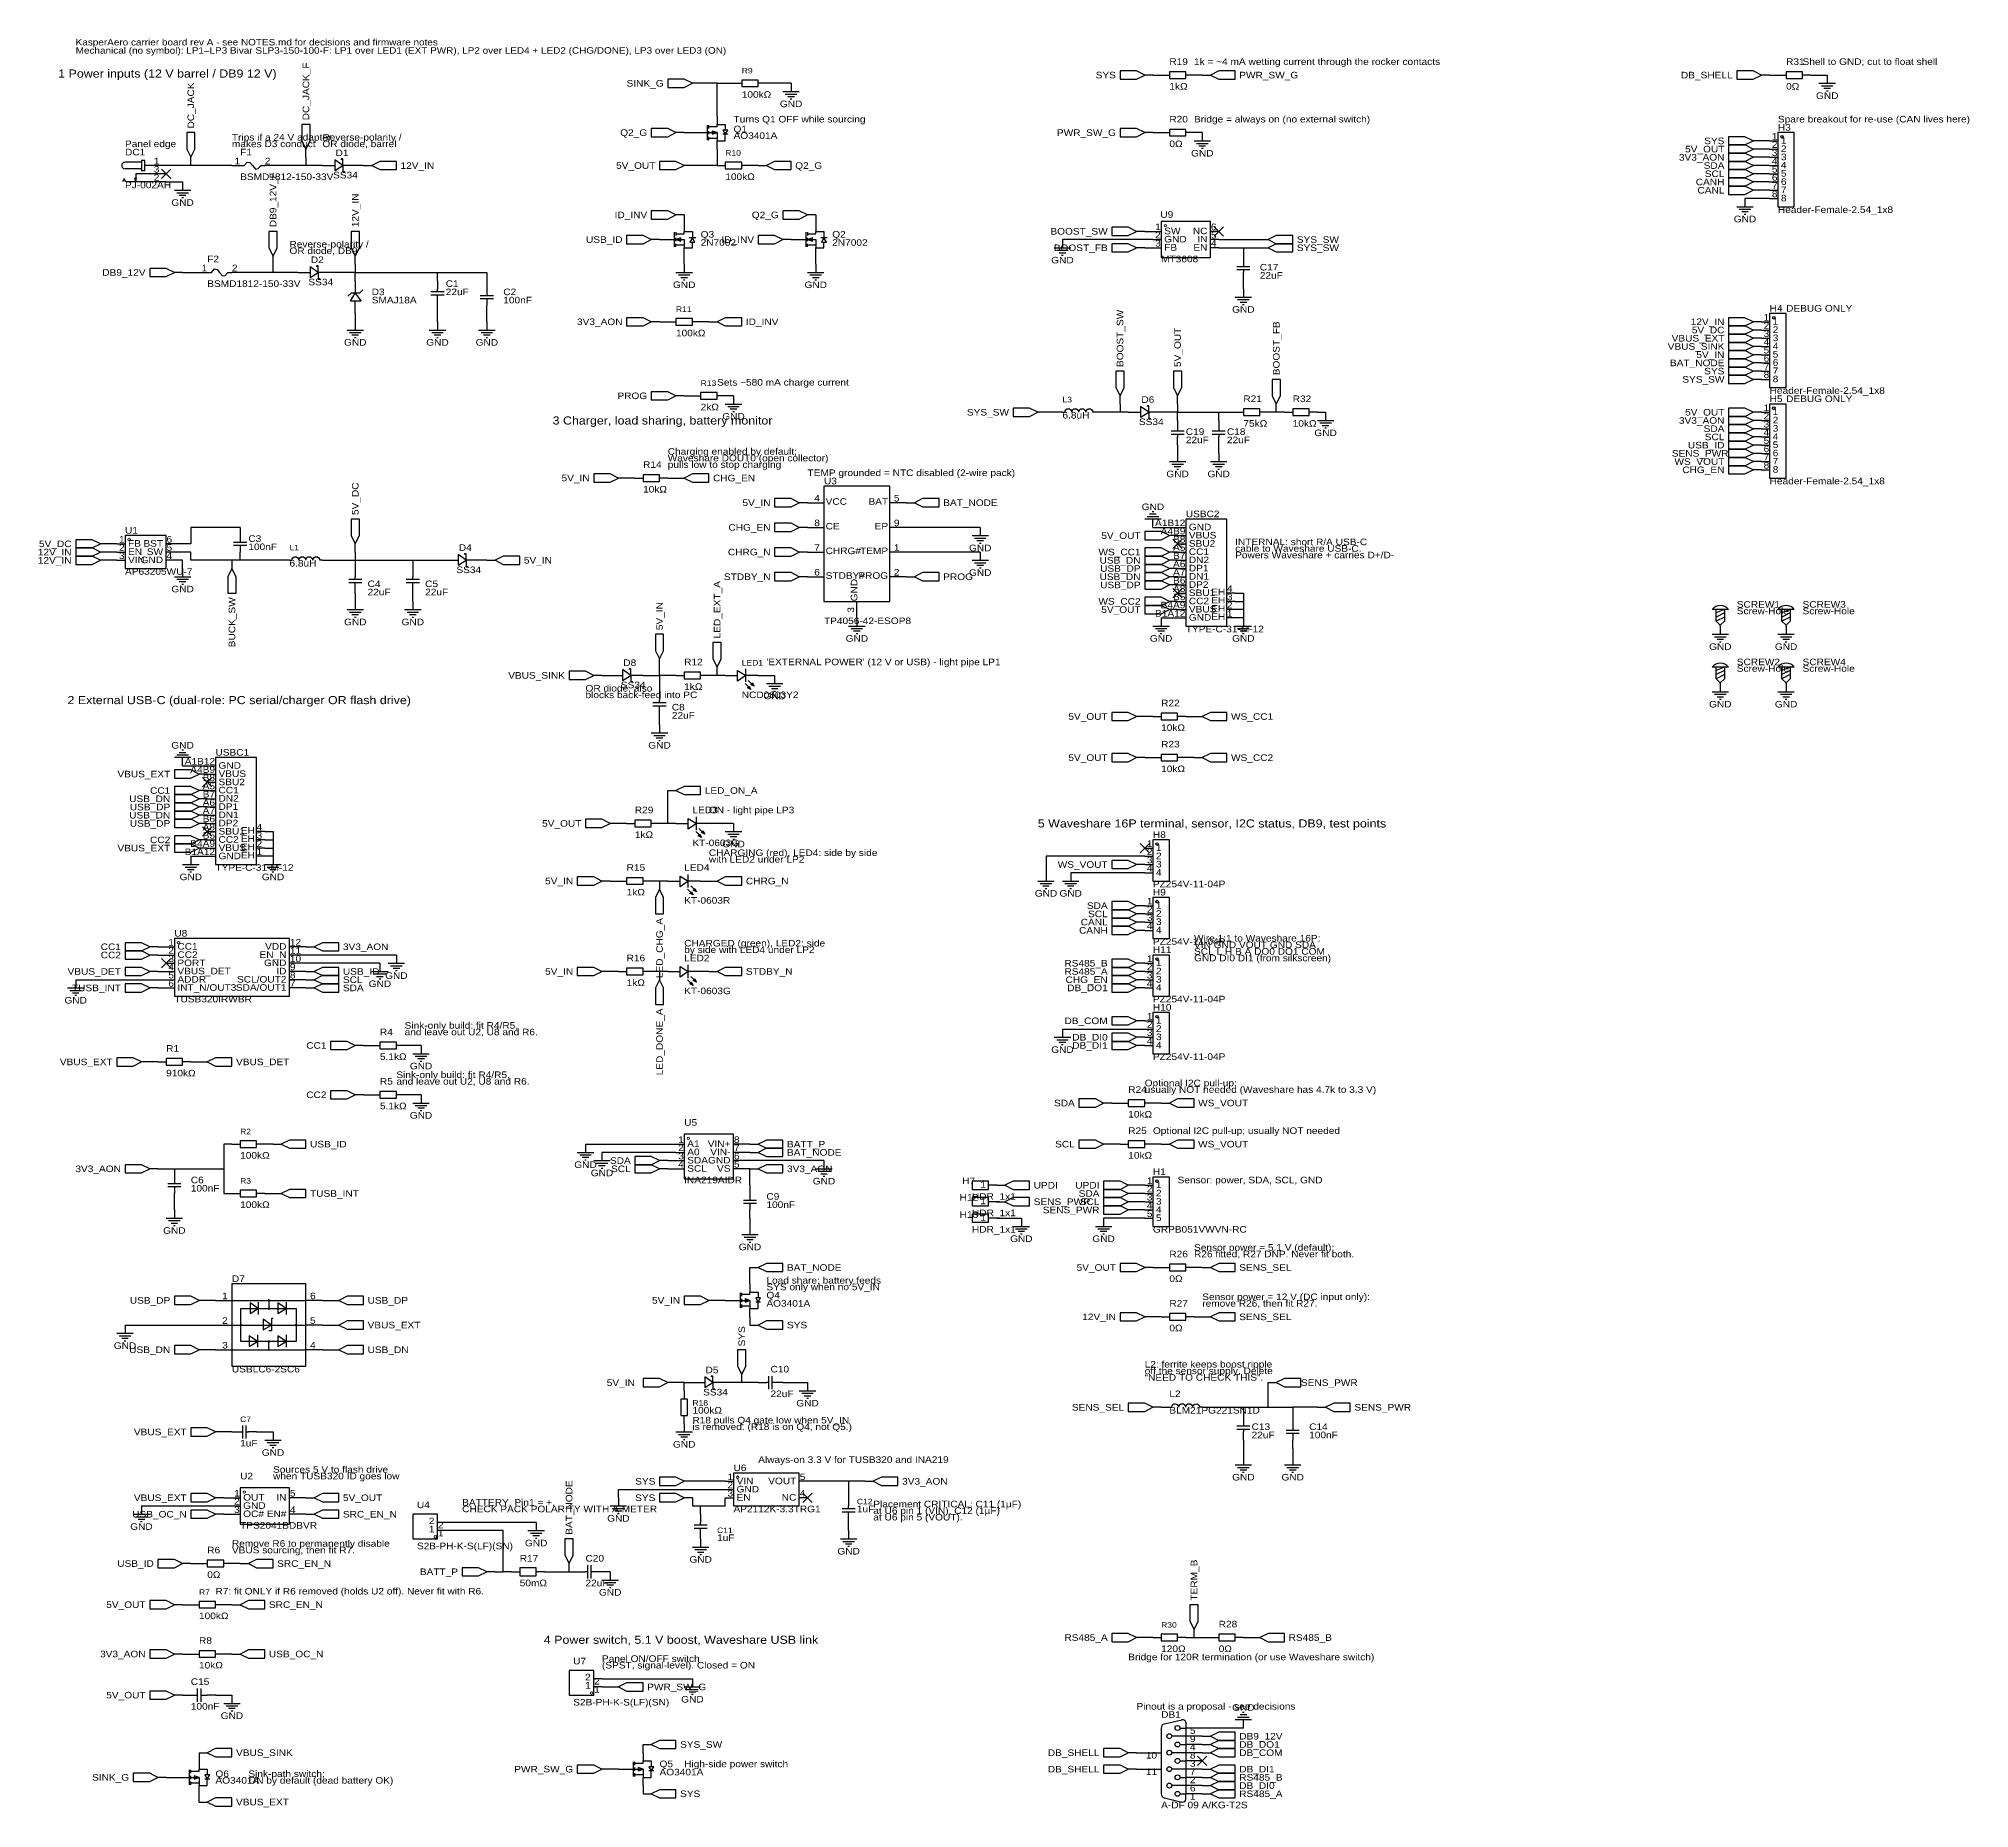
# Model space of a CAD drawing. Header units: millimetres. Extents: x 14 to 610, y -566 to -19.
import ezdxf
from ezdxf.enums import TextEntityAlignment as Align

# ---------------------------------------------------------------- set-up
doc = ezdxf.new("R2010")
doc.units = ezdxf.units.MM
doc.header["$MEASUREMENT"] = 0
doc.styles.get("Standard").update_dxf_attribs({"font": 'arial.ttf'})

msp = doc.modelspace()

# ---------------------------------------------------------------- texts
at = {"color": 1, "true_color": 0x000000, "width": 1.1}
for s, height, p in [('KasperAero carrier board rev A - see NOTES.md for decisions and firmware notes', 2, (25.4, -20.32)), ('Mechanical (no symbol): LP1–LP3 Bivar SLP3-150-100-F: LP1 over LED1 (EXT PWR), LP2 over LED4 + LED2 (CHG/DONE), LP3 over LED3 (ON)', 2, (25.4, -22.86)), ('1 Power inputs (12 V barrel / DB9 12 V)', 2.5, (20, -30)), ('3 Charger, load sharing, battery monitor', 2.5, (172.72, -137.16)), ('2 External USB-C (dual-role: PC serial/charger OR flash drive)', 2.5, (22.86, -223.52)), ('5 Waveshare 16P terminal, sensor, I2C status, DB9, test points', 2.5, (322.58, -261.62)), ('4 Power switch, 5.1 V boost, Waveshare USB link', 2.5, (170, -513.76))]:
    msp.add_text(s, height=height, dxfattribs=at).set_placement(p, align=Align.MIDDLE_LEFT)
at = {"color": 1, "true_color": 0x000080, "width": 1.1}
for s, p in [('DC_JACK_F', (96.52, -44.45)), ('DC_JACK_F', (96.52, -44.45)), ('DC_JACK', (60.96, -46.99)), ('DC_JACK', (60.96, -46.99)), ('DB9_12V_F', (86.36, -77.47)), ('DB9_12V_F', (86.36, -77.47)), ('12V_IN', (111.76, -77.47)), ('12V_IN', (111.76, -77.47)), ('BOOST_SW', (347.98, -120.65)), ('BOOST_SW', (347.98, -120.65)), ('BOOST_FB', (396.24, -123.19)), ('BOOST_FB', (396.24, -123.19)), ('5V_OUT', (365.76, -120.65)), ('5V_OUT', (365.76, -120.65)), ('5V_DC', (111.76, -166.37)), ('5V_DC', (111.76, -166.37)), ('LED_EXT_A', (223.52, -204.47)), ('LED_EXT_A', (223.52, -204.47)), ('5V_IN', (205.74, -201.93)), ('5V_IN', (205.74, -201.93)), ('SYS', (231.14, -423.16)), ('SYS', (231.14, -423.16)), ('BAT_NODE', (177.8, -481.33)), ('BAT_NODE', (177.8, -481.33)), ('TERM_B', (370.84, -501.65)), ('TERM_B', (370.84, -501.65))]:
    msp.add_text(s, height=2.032, rotation=90, dxfattribs=at).set_placement(p, align=Align.MIDDLE_LEFT)
for s, height, p in [('R9', 1.714, (231.14, -30.48)), ('R19', 2.032, (363.22, -27.94)), ('R31', 2.032, (553.72, -27.94)), ('100kΩ', 2.032, (231.14, -38.1)), ('1kΩ', 2.032, (363.22, -35.56)), ('0Ω', 2.032, (553.72, -35.56)), ('Q1', 2.032, (228.6, -48.77)), ('R20', 2.032, (363.22, -45.72)), ('H3', 2.032, (551.18, -48.26)), ('DC1', 2.032, (40.64, -55.88)), ('F1', 2.032, (76.2, -55.88)), ('D1', 2.032, (105.66, -56.13)), ('R10', 1.714, (226.06, -55.88)), ('AO3401A', 2.032, (228.6, -50.8)), ('0Ω', 2.032, (363.22, -53.34)), ('PJ-002AH', 2.032, (40.64, -66.04)), ('BSMD1812-150-33V', 2.032, (76.2, -63.5)), ('SS34', 2.032, (104.9, -62.99)), ('100kΩ', 2.032, (226.06, -63.5)), ('Header-Female-2.54_1x8', 2.032, (551.18, -73.66)), ('U9', 2.032, (360.43, -75.18)), ('Q3', 2.032, (218.44, -81.28)), ('2N7002', 2.032, (218.44, -83.82)), ('Q2', 2.032, (259.08, -81.28)), ('2N7002', 2.032, (259.08, -83.82)), ('F2', 2.032, (66.04, -88.9)), ('D2', 2.032, (98.04, -89.15)), ('MT3608', 2.032, (360.68, -88.9)), ('C17', 2.032, (391.16, -91.44)), ('BSMD1812-150-33V', 2.032, (66.04, -96.52)), ('SS34', 2.032, (97.28, -96.01)), ('C1', 2.032, (139.7, -96.52)), ('22uF', 2.032, (391.16, -93.98)), ('SMAJ18A', 2.032, (116.84, -101.6)), ('D3', 2.032, (116.84, -99.06)), ('22uF', 2.032, (139.7, -99.06)), ('C2', 2.032, (157.48, -99.06)), ('100nF', 2.032, (157.48, -101.6)), ('R11', 1.714, (210.82, -104.14)), ('H4', 2.032, (548.64, -104.14)), ('100kΩ', 2.032, (210.82, -111.76)), ('R13', 1.714, (218.44, -127)), ('L3', 1.714, (330.2, -132.08)), ('D6', 2.032, (354.58, -132.33)), ('R21', 2.032, (386.08, -132.08)), ('R32', 2.032, (401.32, -132.08)), ('Header-Female-2.54_1x8', 2.032, (548.64, -129.54)), ('H5', 2.032, (548.64, -132.08)), ('2kΩ', 2.032, (218.44, -134.62)), ('6.8uH', 2.032, (330.2, -137.16)), ('SS34', 2.032, (353.82, -139.19)), ('75kΩ', 2.032, (386.08, -139.7)), ('10kΩ', 2.032, (401.32, -139.7)), ('C19', 2.032, (368.3, -142.24)), ('22uF', 2.032, (368.3, -144.78)), ('C18', 2.032, (381, -142.24)), ('22uF', 2.032, (381, -144.78)), ('R14', 2.032, (200.66, -152.4)), ('U3', 2.032, (256.54, -157.48)), ('Header-Female-2.54_1x8', 2.032, (548.64, -157.48)), ('10kΩ', 2.032, (200.66, -160.02)), ('USBC2', 2.032, (368.3, -167.64)), ('U1', 2.032, (40.64, -172.72)), ('C3', 2.032, (78.74, -175.26)), ('100nF', 2.032, (78.74, -177.8)), ('L1', 1.714, (91.44, -177.8)), ('D4', 2.032, (143.76, -178.05)), ('AP63205WU-7', 2.032, (40.64, -185.42)), ('6.8uH', 2.032, (91.44, -182.88)), ('SS34', 2.032, (143, -184.91)), ('C4', 2.032, (115.57, -189.23)), ('22uF', 2.032, (115.57, -191.77)), ('C5', 2.032, (133.35, -189.23)), ('22uF', 2.032, (133.35, -191.77)), ('SCREW1', 2.032, (538.48, -195.58)), ('Screw-Hole', 2.032, (538.48, -197.61)), ('SCREW3', 2.032, (558.8, -195.58)), ('Screw-Hole', 2.032, (558.8, -197.61)), ('TP4056-42-ESOP8', 2.032, (256.54, -200.66)), ('TYPE-C-31-M-12', 2.032, (368.3, -203.2)), ('D8', 2.032, (194.56, -213.61)), ('R12', 2.032, (213.36, -213.36)), ('LED1', 1.714, (231.14, -213.36)), ('SCREW2', 2.032, (538.48, -213.36)), ('Screw-Hole', 2.032, (538.48, -215.39)), ('SCREW4', 2.032, (558.8, -213.36)), ('Screw-Hole', 2.032, (558.8, -215.39)), ('SS34', 2.032, (193.8, -220.47)), ('1kΩ', 2.032, (213.36, -220.98)), ('C8', 2.032, (209.55, -227.33)), ('NCD0603Y2', 2.032, (231.14, -223.52)), ('R22', 2.032, (360.68, -226.06)), ('22uF', 2.032, (209.55, -229.87)), ('10kΩ', 2.032, (360.68, -233.68)), ('R23', 2.032, (360.68, -238.76)), ('USBC1', 2.032, (68.58, -241.3)), ('10kΩ', 2.032, (360.68, -246.38)), ('R29', 2.032, (198.12, -259.08)), ('LED3', 2.032, (215.9, -259.08)), ('1kΩ', 2.032, (198.12, -266.7)), ('KT-0603G', 2.032, (215.9, -269.24)), ('H8', 2.032, (358.14, -266.7)), ('TYPE-C-31-M-12', 2.032, (68.58, -276.86)), ('R15', 2.032, (195.58, -276.86)), ('LED4', 2.032, (213.36, -276.86)), ('PZ254V-11-04P', 2.032, (358.14, -281.94)), ('1kΩ', 2.032, (195.58, -284.48)), ('KT-0603R', 2.032, (213.36, -287.02)), ('H9', 2.032, (358.14, -284.48)), ('U8', 2.032, (55.88, -297.18)), ('PZ254V-11-04P', 2.032, (358.14, -299.72)), ('R16', 2.032, (195.58, -304.8)), ('LED2', 2.032, (213.36, -304.8)), ('H11', 2.032, (358.14, -302.26)), ('1kΩ', 2.032, (195.58, -312.42)), ('TUSB320IRWBR', 2.032, (55.88, -317.5)), ('KT-0603G', 2.032, (213.36, -314.96)), ('PZ254V-11-04P', 2.032, (358.14, -317.5)), ('H10', 2.032, (358.14, -320.04)), ('R4', 2.032, (119.38, -327.66)), ('R1', 2.032, (53.34, -332.74)), ('5.1kΩ', 2.032, (119.38, -335.28)), ('PZ254V-11-04P', 2.032, (358.14, -335.28)), ('910kΩ', 2.032, (53.34, -340.36)), ('R5', 2.032, (119.38, -342.9)), ('R24', 2.032, (350.52, -345.44)), ('5.1kΩ', 2.032, (119.38, -350.52)), ('10kΩ', 2.032, (350.52, -353.06)), ('R2', 1.714, (76.2, -358.14)), ('U5', 2.032, (213.36, -355.6)), ('R25', 2.032, (350.52, -358.14)), ('100kΩ', 2.032, (76.2, -365.76)), ('10kΩ', 2.032, (350.52, -365.76)), ('H1', 2.032, (358.14, -370.84)), ('C6', 2.032, (60.96, -373.38)), ('100nF', 2.032, (60.96, -375.92)), ('R3', 1.714, (76.2, -373.38)), ('INA219AIDR', 2.032, (213.36, -373.38)), ('H7', 2.032, (299.21, -373.63)), ('100kΩ', 2.032, (76.2, -381)), ('C9', 2.032, (238.76, -378.46)), ('100nF', 2.032, (238.76, -381)), ('H12', 2.032, (298.45, -378.71)), ('H13', 2.032, (298.45, -384.05)), ('HDR_1x1', 2.032, (302.26, -378.46)), ('HDR_1x1', 2.032, (302.26, -383.54)), ('HDR_1x1', 2.032, (302.26, -388.62)), ('GRPB051VWVN-RC', 2.032, (358.14, -388.62)), ('R26', 2.032, (363.22, -396.24)), ('D7', 2.032, (73.66, -403.86)), ('0Ω', 2.032, (363.22, -403.86)), ('AO3401A', 2.032, (238.76, -411.48)), ('Q4', 2.032, (238.76, -408.94)), ('R27', 2.032, (363.22, -411.48)), ('0Ω', 2.032, (363.22, -419.1)), ('USBLC6-2SC6', 2.032, (73.66, -431.8)), ('C10', 2.032, (240.03, -431.8)), ('D5', 2.032, (219.96, -432.05)), ('R18', 1.714, (215.9, -441.96)), ('SS34', 2.032, (219.2, -438.91)), ('22uF', 2.032, (240.03, -439.42)), ('L2', 2.032, (363.22, -439.42)), ('C7', 1.714, (76.2, -447.04)), ('100kΩ', 2.032, (215.9, -444.5)), ('BLM21PG221SN1D', 2.032, (363.22, -444.5)), ('C13', 2.032, (388.62, -449.58)), ('C14', 2.032, (406.4, -449.58)), ('1uF', 2.032, (76.2, -454.66)), ('22uF', 2.032, (388.62, -452.12)), ('100nF', 2.032, (406.4, -452.12)), ('U2', 2.032, (76.2, -464.82)), ('U6', 2.032, (228.6, -462.28)), ('U4', 2.032, (130.81, -473.71)), ('C12', 1.714, (266.7, -472.44)), ('AP2112K-3.3TRG1', 2.032, (228.6, -474.98)), ('1uF', 2.032, (266.7, -474.98)), ('TPS2041BDBVR', 2.032, (76.2, -480.06)), ('C11', 1.714, (223.52, -481.33)), ('1uF', 2.032, (223.52, -483.87)), ('R6', 2.032, (66.04, -487.68)), ('S2B-PH-K-S(LF)(SN)', 2.032, (130.81, -486.41)), ('R17', 2.032, (162.56, -490.22)), ('C20', 2.032, (182.88, -490.22)), ('0Ω', 2.032, (66.04, -495.3)), ('R7', 1.714, (63.5, -500.38)), ('50mΩ', 2.032, (162.56, -497.84)), ('22uF', 2.032, (182.88, -497.84)), ('100kΩ', 2.032, (63.5, -508)), ('R30', 1.714, (360.68, -510.54)), ('R28', 2.032, (378.46, -510.54)), ('R8', 2.032, (63.5, -515.62)), ('120Ω', 2.032, (360.68, -518.16)), ('0Ω', 2.032, (378.46, -518.16)), ('10kΩ', 2.032, (63.5, -523.24)), ('U7', 2.032, (179.07, -521.97)), ('C15', 2.032, (60.96, -528.32)), ('100nF', 2.032, (60.96, -535.94)), ('S2B-PH-K-S(LF)(SN)', 2.032, (179.07, -534.67)), ('DB1', 2.032, (360.68, -538.48)), ('Q6', 2.032, (68.58, -556.77)), ('AO3401A', 2.032, (205.74, -556.26)), ('Q5', 2.032, (205.74, -553.72)), ('AO3401A', 2.032, (68.58, -558.8)), ('A-DF 09 A/KG-T2S', 2.032, (360.68, -566.42))]:
    msp.add_text(s, height=height, dxfattribs=at).set_placement(p, align=Align.BOTTOM_LEFT)
for s, p in [('SYS', (346.71, -30.48)), ('SYS', (346.71, -30.48)), ('DB_SHELL', (537.21, -30.48)), ('DB_SHELL', (537.21, -30.48)), ('SINK_G', (207.01, -33.02)), ('SINK_G', (207.01, -33.02)), ('Q2_G', (201.93, -48.26)), ('Q2_G', (201.93, -48.26)), ('PWR_SW_G', (346.71, -48.26)), ('PWR_SW_G', (346.71, -48.26)), ('5V_OUT', (534.67, -53.34)), ('5V_OUT', (534.67, -53.34)), ('SYS', (534.67, -50.8)), ('SYS', (534.67, -50.8)), ('5V_OUT', (204.47, -58.42)), ('5V_OUT', (204.47, -58.42)), ('3V3_AON', (534.67, -55.88)), ('3V3_AON', (534.67, -55.88)), ('SDA', (534.67, -58.42)), ('SDA', (534.67, -58.42)), ('CANH', (534.67, -63.5)), ('CANH', (534.67, -63.5)), ('CANL', (534.67, -66.04)), ('CANL', (534.67, -66.04)), ('SCL', (534.67, -60.96)), ('SCL', (534.67, -60.96)), ('ID_INV', (201.93, -73.66)), ('ID_INV', (201.93, -73.66)), ('Q2_G', (242.57, -73.66)), ('Q2_G', (242.57, -73.66)), ('USB_ID', (194.31, -81.28)), ('USB_ID', (194.31, -81.28)), ('ID_INV', (234.95, -81.28)), ('ID_INV', (234.95, -81.28)), ('BOOST_SW', (344.17, -78.74)), ('BOOST_SW', (344.17, -78.74)), ('BOOST_FB', (344.17, -83.82)), ('BOOST_FB', (344.17, -83.82)), ('DB9_12V', (46.99, -91.44)), ('DB9_12V', (46.99, -91.44)), ('3V3_AON', (194.31, -106.68)), ('3V3_AON', (194.31, -106.68)), ('12V_IN', (534.67, -106.68)), ('12V_IN', (534.67, -106.68)), ('VBUS_SINK', (534.67, -114.3)), ('VBUS_SINK', (534.67, -114.3)), ('VBUS_EXT', (534.67, -111.76)), ('VBUS_EXT', (534.67, -111.76)), ('5V_DC', (534.67, -109.22)), ('5V_DC', (534.67, -109.22)), ('BAT_NODE', (534.67, -119.38)), ('BAT_NODE', (534.67, -119.38)), ('5V_IN', (534.67, -116.84)), ('5V_IN', (534.67, -116.84)), ('SYS_SW', (534.67, -124.46)), ('SYS_SW', (534.67, -124.46)), ('SYS', (534.67, -121.92)), ('SYS', (534.67, -121.92)), ('PROG', (201.93, -129.54)), ('PROG', (201.93, -129.54)), ('SYS_SW', (313.69, -134.62)), ('SYS_SW', (313.69, -134.62)), ('3V3_AON', (534.67, -137.16)), ('3V3_AON', (534.67, -137.16)), ('5V_OUT', (534.67, -134.62)), ('5V_OUT', (534.67, -134.62)), ('SDA', (534.67, -139.7)), ('SDA', (534.67, -139.7)), ('SCL', (534.67, -142.24)), ('SCL', (534.67, -142.24)), ('SENS_PWR', (535.94, -147.32)), ('SENS_PWR', (535.94, -147.32)), ('WS_VOUT', (534.67, -149.86)), ('WS_VOUT', (534.67, -149.86)), ('USB_ID', (534.67, -144.78)), ('USB_ID', (534.67, -144.78)), ('5V_IN', (184.15, -154.94)), ('5V_IN', (184.15, -154.94)), ('CHG_EN', (534.67, -152.4)), ('CHG_EN', (534.67, -152.4)), ('5V_IN', (240.03, -162.56)), ('5V_IN', (240.03, -162.56)), ('CHG_EN', (240.03, -170.18)), ('CHG_EN', (240.03, -170.18)), ('5V_OUT', (354.33, -172.72)), ('5V_OUT', (354.33, -172.72)), ('12V_IN', (24.13, -177.8)), ('12V_IN', (24.13, -177.8)), ('5V_DC', (24.13, -175.26)), ('5V_DC', (24.13, -175.26)), ('CHRG_N', (240.03, -177.8)), ('CHRG_N', (240.03, -177.8)), ('WS_CC1', (354.33, -177.8)), ('WS_CC1', (354.33, -177.8)), ('12V_IN', (24.13, -180.34)), ('12V_IN', (24.13, -180.34)), ('STDBY_N', (240.03, -185.42)), ('STDBY_N', (240.03, -185.42)), ('USB_DN', (354.33, -180.34)), ('USB_DN', (354.33, -180.34)), ('USB_DN', (354.33, -185.42)), ('USB_DN', (354.33, -185.42)), ('USB_DP', (354.33, -182.88)), ('USB_DP', (354.33, -182.88)), ('USB_DP', (354.33, -187.96)), ('USB_DP', (354.33, -187.96)), ('WS_CC2', (354.33, -193.04)), ('WS_CC2', (354.33, -193.04)), ('5V_OUT', (354.33, -195.58)), ('5V_OUT', (354.33, -195.58)), ('VBUS_SINK', (176.53, -215.9)), ('VBUS_SINK', (176.53, -215.9)), ('5V_OUT', (344.17, -228.6)), ('5V_OUT', (344.17, -228.6)), ('5V_OUT', (344.17, -241.3)), ('5V_OUT', (344.17, -241.3)), ('VBUS_EXT', (54.61, -246.38)), ('VBUS_EXT', (54.61, -246.38)), ('CC1', (54.61, -251.46)), ('CC1', (54.61, -251.46)), ('USB_DN', (54.61, -254)), ('USB_DN', (54.61, -254)), ('USB_DP', (54.61, -256.54)), ('USB_DP', (54.61, -256.54)), ('USB_DN', (54.61, -259.08)), ('USB_DN', (54.61, -259.08)), ('USB_DP', (54.61, -261.62)), ('USB_DP', (54.61, -261.62)), ('5V_OUT', (181.61, -261.62)), ('5V_OUT', (181.61, -261.62)), ('VBUS_EXT', (54.61, -269.24)), ('VBUS_EXT', (54.61, -269.24)), ('CC2', (54.61, -266.7)), ('CC2', (54.61, -266.7)), ('WS_VOUT', (344.17, -274.32)), ('WS_VOUT', (344.17, -274.32)), ('5V_IN', (179.07, -279.4)), ('5V_IN', (179.07, -279.4)), ('SDA', (344.17, -287.02)), ('SDA', (344.17, -287.02)), ('CANL', (344.17, -292.1)), ('CANL', (344.17, -292.1)), ('SCL', (344.17, -289.56)), ('SCL', (344.17, -289.56)), ('CANH', (344.17, -294.64)), ('CANH', (344.17, -294.64)), ('CC1', (39.37, -299.72)), ('CC1', (39.37, -299.72)), ('CC2', (39.37, -302.26)), ('CC2', (39.37, -302.26)), ('RS485_B', (344.17, -304.8)), ('RS485_B', (344.17, -304.8)), ('VBUS_DET', (39.37, -307.34)), ('VBUS_DET', (39.37, -307.34)), ('5V_IN', (179.07, -307.34)), ('5V_IN', (179.07, -307.34)), ('RS485_A', (344.17, -307.34)), ('RS485_A', (344.17, -307.34)), ('CHG_EN', (344.17, -309.88)), ('CHG_EN', (344.17, -309.88)), ('TUSB_INT', (39.37, -312.42)), ('TUSB_INT', (39.37, -312.42)), ('DB_DO1', (344.17, -312.42)), ('DB_DO1', (344.17, -312.42)), ('DB_COM', (344.17, -322.58)), ('DB_COM', (344.17, -322.58)), ('DB_DI0', (344.17, -327.66)), ('DB_DI0', (344.17, -327.66)), ('CC1', (102.87, -330.2)), ('CC1', (102.87, -330.2)), ('DB_DI1', (344.17, -330.2)), ('DB_DI1', (344.17, -330.2)), ('VBUS_EXT', (36.83, -335.28)), ('VBUS_EXT', (36.83, -335.28)), ('CC2', (102.87, -345.44)), ('CC2', (102.87, -345.44)), ('SDA', (334.01, -347.98)), ('SDA', (334.01, -347.98)), ('SCL', (334.01, -360.68)), ('SCL', (334.01, -360.68)), ('3V3_AON', (39.37, -368.3)), ('3V3_AON', (39.37, -368.3)), ('SDA', (196.85, -365.76)), ('SDA', (196.85, -365.76)), ('SCL', (196.85, -368.3)), ('SCL', (196.85, -368.3)), ('UPDI', (341.63, -373.38)), ('UPDI', (341.63, -373.38)), ('SDA', (341.63, -375.92)), ('SDA', (341.63, -375.92)), ('SENS_PWR', (341.63, -381)), ('SENS_PWR', (341.63, -381)), ('SCL', (341.63, -378.46)), ('SCL', (341.63, -378.46)), ('5V_OUT', (346.71, -398.78)), ('5V_OUT', (346.71, -398.78)), ('USB_DP', (54.61, -408.94)), ('USB_DP', (54.61, -408.94)), ('5V_IN', (212.09, -408.94)), ('5V_IN', (212.09, -408.94)), ('12V_IN', (346.71, -414.02)), ('12V_IN', (346.71, -414.02)), ('USB_DN', (54.61, -424.18)), ('USB_DN', (54.61, -424.18)), ('5V_IN', (198.12, -434.34)), ('5V_IN', (198.12, -434.34)), ('SENS_SEL', (349.25, -441.96)), ('SENS_SEL', (349.25, -441.96)), ('VBUS_EXT', (59.69, -449.58)), ('VBUS_EXT', (59.69, -449.58)), ('SYS', (204.47, -464.82)), ('SYS', (204.47, -464.82)), ('VBUS_EXT', (59.69, -469.9)), ('VBUS_EXT', (59.69, -469.9)), ('SYS', (204.47, -469.9)), ('SYS', (204.47, -469.9)), ('USB_OC_N', (59.69, -474.98)), ('USB_OC_N', (59.69, -474.98)), ('USB_ID', (49.53, -490.22)), ('USB_ID', (49.53, -490.22)), ('BATT_P', (143.51, -492.76)), ('BATT_P', (143.51, -492.76)), ('5V_OUT', (46.99, -502.92)), ('5V_OUT', (46.99, -502.92)), ('RS485_A', (344.17, -513.08)), ('RS485_A', (344.17, -513.08)), ('3V3_AON', (46.99, -518.16)), ('3V3_AON', (46.99, -518.16)), ('5V_OUT', (46.99, -530.86)), ('5V_OUT', (46.99, -530.86)), ('DB_SHELL', (341.63, -548.64)), ('DB_SHELL', (341.63, -548.64)), ('PWR_SW_G', (179.07, -553.72)), ('PWR_SW_G', (179.07, -553.72)), ('DB_SHELL', (341.63, -553.72)), ('DB_SHELL', (341.63, -553.72)), ('SINK_G', (41.91, -556.26)), ('SINK_G', (41.91, -556.26))]:
    msp.add_text(s, height=2.032, dxfattribs=at).set_placement(p, align=Align.MIDDLE_RIGHT)
at = {"color": 1, "true_color": 0x000000, "width": 1.1}
for s, height, p in [('1k = ~4 mA wetting current through the rocker contacts', 2.032, (370.84, -27.94)), ('Shell to GND; cut to float shell', 2.032, (558.8, -27.94)), ('Turns Q1 OFF while sourcing', 2.032, (228.6, -45.72)), ('Bridge = always on (no external switch)', 2.032, (370.84, -45.72)), ('Spare breakout for re-use (CAN lives here)', 2.032, (551.18, -45.72)), ('Panel edge', 2.032, (40.64, -53.34)), ('Trips if a 24 V adapter', 2.032, (73.66, -51.31)), ('makes D3 conduct', 2.032, (73.66, -53.34)), ('OR diode, barrel', 2.032, (101.6, -53.34)), ('Reverse-polarity /', 2.032, (101.6, -51.31)), ('2', 2.03, (552.12, -54.84)), ('1', 2.03, (552.12, -52.3)), ('3', 2.03, (49.53, -61.19)), ('1', 2.03, (49.53, -58.65)), ('2', 2.03, (83.82, -58.65)), ('4', 2.03, (552.12, -59.92)), ('3', 2.03, (552.12, -57.38)), ('2', 2.03, (49.53, -63.73)), ('5', 2.03, (552.12, -62.46)), ('6', 2.03, (552.12, -65)), ('7', 2.03, (552.12, -67.54)), ('8', 2.03, (552.12, -70.08)), ('6', 2.03, (376.05, -78.97)), ('Reverse-polarity /', 2.032, (91.44, -84.33)), ('SW', 2.032, (361.62, -80.24)), ('GND', 2.032, (361.62, -82.78)), ('FB', 2.032, (361.62, -85.32)), ('4', 2.03, (376.05, -84.05)), ('5', 2.03, (376.05, -81.51)), ('2', 2.03, (73.66, -91.67)), ('OR diode, DB9', 2.032, (91.44, -86.36)), ('1', 2.03, (549.58, -108.18)), ('DEBUG ONLY', 2.032, (553.72, -104.14)), ('4', 2.03, (549.58, -115.8)), ('3', 2.03, (549.58, -113.26)), ('2', 2.03, (549.58, -110.72)), ('5', 2.03, (549.58, -118.34)), ('6', 2.03, (549.58, -120.88)), ('Sets ~580 mA charge current', 2.032, (223.52, -127)), ('8', 2.03, (549.58, -125.96)), ('7', 2.03, (549.58, -123.42)), ('DEBUG ONLY', 2.032, (553.72, -132.08)), ('2', 2.03, (549.58, -138.66)), ('1', 2.03, (549.58, -136.12)), ('4', 2.03, (549.58, -143.74)), ('3', 2.03, (549.58, -141.2)), ('Waveshare DOUT0 (open collector)', 2.032, (208.28, -150.37)), ('Charging enabled by default;', 2.032, (208.28, -148.34)), ('5', 2.03, (549.58, -146.28)), ('6', 2.03, (549.58, -148.82)), ('7', 2.03, (549.58, -151.36)), ('pulls low to stop charging', 2.032, (208.28, -152.4)), ('TEMP grounded = NTC disabled (2-wire pack)', 2.032, (251.46, -154.94)), ('8', 2.03, (549.58, -153.9)), ('5', 2.03, (278.13, -162.79)), ('VCC', 2.032, (257.05, -163.81)), ('6', 2.03, (53.47, -175.49)), ('CE', 2.032, (257.05, -171.43)), ('9', 2.03, (278.13, -170.41)), ('VBUS', 2.032, (369.24, -174.22)), ('GND', 2.032, (369.24, -171.68)), ('FB', 2.032, (41.58, -176.76)), ('EN', 2.032, (41.58, -179.3)), ('4', 2.03, (53.47, -180.57)), ('5', 2.03, (53.47, -178.03)), ('CHRG#', 2.032, (257.05, -179.05)), ('1', 2.03, (278.13, -178.03)), ('SBU2', 2.032, (369.24, -176.76)), ('CC1', 2.032, (369.24, -179.3)), ('cable to Waveshare USB-C.', 2.032, (383.54, -178.31)), ('Powers Waveshare + carries D+/D-', 2.032, (383.54, -180.34)), ('INTERNAL: short R/A USB-C', 2.032, (383.54, -176.28)), ('VIN', 2.032, (41.58, -181.84)), ('STDBY#', 2.032, (257.05, -186.67)), ('2', 2.03, (278.13, -185.65)), ('DN2', 2.032, (369.24, -181.84)), ('DP1', 2.032, (369.24, -184.38)), ('DN1', 2.032, (369.24, -186.92)), ('SBU1', 2.032, (369.24, -192)), ('DP2', 2.032, (369.24, -189.46)), ('4', 2.03, (381, -190.73)), ('3', 2.03, (381, -193.27)), ('VBUS', 2.032, (369.24, -197.08)), ('CC2', 2.032, (369.24, -194.54)), ('2', 2.03, (381, -195.81)), ('1', 2.03, (381, -198.35)), ('GND', 2.032, (369.24, -199.62)), ("'EXTERNAL POWER' (12 V or USB) - light pipe LP1", 2.032, (238.76, -213.36)), ('OR diode, also', 2.032, (182.88, -221.49)), ('blocks back-feed into PC', 2.032, (182.88, -223.52)), ('GND', 2.032, (69.52, -245.34)), ('VBUS', 2.032, (69.52, -247.88)), ('SBU2', 2.032, (69.52, -250.42)), ('CC1', 2.032, (69.52, -252.96)), ('DN2', 2.032, (69.52, -255.5)), ('DP1', 2.032, (69.52, -258.04)), ('ON - light pipe LP3', 2.032, (220.98, -259.08)), ('DN1', 2.032, (69.52, -260.58)), ('DP2', 2.032, (69.52, -263.12)), ('4', 2.03, (81.28, -264.39)), ('VBUS', 2.032, (69.52, -270.74)), ('SBU1', 2.032, (69.52, -265.66)), ('CC2', 2.032, (69.52, -268.2)), ('3', 2.03, (81.28, -266.93)), ('2', 2.03, (81.28, -269.47)), ('1', 2.03, (359.08, -270.74)), ('GND', 2.032, (69.52, -273.28)), ('1', 2.03, (81.28, -272.01)), ('with LED2 under LP2', 2.032, (220.98, -274.32)), ('CHARGING (red), LED4: side by side', 2.032, (220.98, -272.29)), ('3', 2.03, (359.08, -275.82)), ('2', 2.03, (359.08, -273.28)), ('4', 2.03, (359.08, -278.36)), ('1', 2.03, (359.08, -288.52)), ('3', 2.03, (359.08, -293.6)), ('2', 2.03, (359.08, -291.06)), ('12', 2.032, (91.57, -299.95)), ('CHARGED (green), LED2: side', 2.032, (213.36, -300.23)), ('4', 2.03, (359.08, -296.14)), ('Wire 1:1 to Waveshare 16P:', 2.032, (370.84, -298.7)), ('VIN GND VOUT GND SDA', 2.032, (370.84, -300.74)), ('CC1', 2.032, (56.82, -301.22)), ('CC2', 2.032, (56.82, -303.76)), ('PORT', 2.032, (56.82, -306.3)), ('11', 2.032, (91.57, -302.49)), ('10', 2.032, (91.57, -305.03)), ('by side with LED4 under LP2', 2.032, (213.36, -302.26)), ('1', 2.03, (359.08, -306.3)), ('SCL L H B A DO0 DO1 COM', 2.032, (370.84, -302.77)), ('GND DI0 DI1 (from silkscreen)', 2.032, (370.84, -304.8)), ('VBUS_DET', 2.032, (56.82, -308.84)), ('ADDR', 2.032, (56.82, -311.38)), ('8', 2.03, (91.57, -310.11)), ('9', 2.03, (91.57, -307.57)), ('7', 2.03, (91.57, -312.65)), ('3', 2.03, (359.08, -311.38)), ('2', 2.03, (359.08, -308.84)), ('INT_N/OUT3', 2.032, (56.82, -313.92)), ('4', 2.03, (359.08, -313.92)), ('1', 2.03, (359.08, -324.08)), ('and leave out U2, U8 and R6.', 2.032, (127, -327.66)), ('Sink-only build: fit R4/R5,', 2.032, (127, -325.63)), ('3', 2.03, (359.08, -329.16)), ('2', 2.03, (359.08, -326.62)), ('4', 2.03, (359.08, -331.7)), ('Sink-only build: fit R4/R5,', 2.032, (124.46, -340.87)), ('and leave out U2, U8 and R6.', 2.032, (124.46, -342.9)), ('Optional I2C pull-up;', 2.032, (355.6, -343.41)), ('usually NOT needed (Waveshare has 4.7k to 3.3 V)', 2.032, (355.6, -345.44)), ('Optional I2C pull-up; usually NOT needed', 2.032, (358.14, -358.14)), ('A1', 2.032, (214.3, -362.18)), ('A0', 2.032, (214.3, -364.72)), ('8', 2.03, (228.73, -360.91)), ('7', 2.03, (228.73, -363.45)), ('6', 2.03, (228.73, -365.99)), ('SDA', 2.032, (214.3, -367.26)), ('SCL', 2.032, (214.3, -369.8)), ('5', 2.03, (228.73, -368.53)), ('2', 2.03, (359.08, -377.42)), ('1', 2.03, (359.08, -374.88)), ('Sensor: power, SDA, SCL, GND', 2.032, (365.76, -373.38)), ('4', 2.03, (359.08, -382.5)), ('3', 2.03, (359.08, -379.96)), ('5', 2.03, (359.08, -385.04)), ('Sensor power = 5.1 V (default):', 2.032, (370.84, -394.21)), ('R26 fitted, R27 DNP. Never fit both.', 2.032, (370.84, -396.24)), ('SYS only when no 5V_IN', 2.032, (238.76, -406.4)), ('Load share: battery feeds', 2.032, (238.76, -404.37)), ('6', 2.03, (97.79, -409.17)), ('Sensor power = 12 V (DC input only):', 2.032, (373.38, -409.45)), ('remove R26, then fit R27.', 2.032, (373.38, -411.48)), ('5', 2.03, (97.79, -416.79)), ('4', 2.03, (97.79, -424.41)), ('L2: ferrite keeps boost ripple', 2.032, (355.6, -430.28)), ('“NEED TO CHECK THIS”.', 2.032, (355.6, -434.34)), ('off the sensor supply. Delete ', 2.032, (355.6, -432.31)), ('is removed. (R18 is on Q4, not Q5.)', 2.032, (215.9, -449.58)), ('R18 pulls Q4 gate low when 5V_IN', 2.032, (215.9, -447.55)), ('Always-on 3.3 V for TUSB320 and INA219', 2.032, (236.22, -459.74)), ('when TUSB320 ID goes low', 2.032, (86.36, -464.82)), ('Sources 5 V to flash drive', 2.032, (86.36, -462.79)), ('VIN', 2.032, (229.54, -466.32)), ('5', 2.03, (249.05, -465.05)), ('OUT', 2.032, (77.14, -471.4)), ('5', 2.03, (91.57, -470.13)), ('BATTERY. Pin1 = +.', 2.032, (144.78, -472.95)), ('GND', 2.032, (229.54, -468.86)), ('EN', 2.032, (229.54, -471.4)), ('4', 2.03, (249.05, -470.13)), ('Placement CRITICAL: C11 (1µF)', 2.032, (271.78, -473.46)), ('OC#', 2.032, (77.14, -476.48)), ('GND', 2.032, (77.14, -473.94)), ('4', 2.03, (91.57, -475.21)), ('CHECK PACK POLARITY WITH A METER', 2.032, (144.78, -474.98)), ('at U6 pin 1 (VIN), C12 (1µF)', 2.032, (271.78, -475.49)), ('at U6 pin 5 (VOUT).', 2.032, (271.78, -477.52)), ('Remove R6 to permanently disable', 2.032, (73.66, -485.65)), ('VBUS sourcing, then fit R7.', 2.032, (73.66, -487.68)), ('R7: fit ONLY if R6 removed (holds U2 off). Never fit with R6.', 2.032, (68.58, -500.38)), ('Panel ON/OFF switch', 2.032, (187.96, -521.21)), ('Bridge for 120R termination (or use Waveshare switch)', 2.032, (350.52, -520.7)), ('(SPST, signal-level). Closed = ON', 2.032, (187.96, -523.24)), ('Pinout is a proposal - see decisions', 2.032, (353.06, -535.94)), ('Sink-path switch;', 2.032, (78.74, -556.77)), ('High-side power switch', 2.032, (213.36, -553.72)), ('ON by default (dead battery OK)', 2.032, (78.74, -558.8))]:
    msp.add_text(s, height=height, dxfattribs=at).set_placement(p, align=Align.BOTTOM_LEFT)
at = {"color": 1, "true_color": 0x000080, "width": 1.1}
for s, p in [('PWR_SW_G', (384.81, -30.48)), ('PWR_SW_G', (384.81, -30.48)), ('12V_IN', (125.73, -58.42)), ('12V_IN', (125.73, -58.42)), ('Q2_G', (247.65, -58.42)), ('Q2_G', (247.65, -58.42)), ('SYS_SW', (402.59, -81.28)), ('SYS_SW', (402.59, -81.28)), ('SYS_SW', (402.59, -83.82)), ('SYS_SW', (402.59, -83.82)), ('ID_INV', (232.41, -106.68)), ('ID_INV', (232.41, -106.68)), ('CHG_EN', (222.25, -154.94)), ('CHG_EN', (222.25, -154.94)), ('BAT_NODE', (293.37, -162.56)), ('BAT_NODE', (293.37, -162.56)), ('5V_IN', (163.83, -180.34)), ('5V_IN', (163.83, -180.34)), ('PROG', (293.37, -185.42)), ('PROG', (293.37, -185.42)), ('WS_CC1', (382.27, -228.6)), ('WS_CC1', (382.27, -228.6)), ('WS_CC2', (382.27, -241.3)), ('WS_CC2', (382.27, -241.3)), ('LED_ON_A', (219.71, -251.46)), ('LED_ON_A', (219.71, -251.46)), ('CHRG_N', (232.41, -279.4)), ('CHRG_N', (232.41, -279.4)), ('3V3_AON', (107.95, -299.72)), ('3V3_AON', (107.95, -299.72)), ('SCL', (107.95, -309.88)), ('SCL', (107.95, -309.88)), ('USB_ID', (107.95, -307.34)), ('USB_ID', (107.95, -307.34)), ('STDBY_N', (232.41, -307.34)), ('STDBY_N', (232.41, -307.34)), ('SDA', (107.95, -312.42)), ('SDA', (107.95, -312.42)), ('VBUS_DET', (74.93, -335.28)), ('VBUS_DET', (74.93, -335.28)), ('WS_VOUT', (372.11, -347.98)), ('WS_VOUT', (372.11, -347.98)), ('USB_ID', (97.79, -360.68)), ('USB_ID', (97.79, -360.68)), ('BATT_P', (245.11, -360.68)), ('BATT_P', (245.11, -360.68)), ('BAT_NODE', (245.11, -363.22)), ('BAT_NODE', (245.11, -363.22)), ('WS_VOUT', (372.11, -360.68)), ('WS_VOUT', (372.11, -360.68)), ('3V3_AON', (245.11, -368.3)), ('3V3_AON', (245.11, -368.3)), ('TUSB_INT', (97.79, -375.92)), ('TUSB_INT', (97.79, -375.92)), ('UPDI', (321.31, -373.38)), ('UPDI', (321.31, -373.38)), ('SENS_PWR', (321.31, -378.46)), ('SENS_PWR', (321.31, -378.46)), ('BAT_NODE', (245.11, -398.78)), ('BAT_NODE', (245.11, -398.78)), ('SENS_SEL', (384.81, -398.78)), ('SENS_SEL', (384.81, -398.78)), ('USB_DP', (115.57, -408.94)), ('USB_DP', (115.57, -408.94)), ('VBUS_EXT', (115.57, -416.56)), ('VBUS_EXT', (115.57, -416.56)), ('SYS', (245.11, -416.56)), ('SYS', (245.11, -416.56)), ('SENS_SEL', (384.81, -414.02)), ('SENS_SEL', (384.81, -414.02)), ('USB_DN', (115.57, -424.18)), ('USB_DN', (115.57, -424.18)), ('SENS_PWR', (403.86, -434.34)), ('SENS_PWR', (403.86, -434.34)), ('SENS_PWR', (420.37, -441.96)), ('SENS_PWR', (420.37, -441.96)), ('3V3_AON', (280.67, -464.82)), ('3V3_AON', (280.67, -464.82)), ('5V_OUT', (107.95, -469.9)), ('5V_OUT', (107.95, -469.9)), ('SRC_EN_N', (107.95, -474.98)), ('SRC_EN_N', (107.95, -474.98)), ('SRC_EN_N', (87.63, -490.22)), ('SRC_EN_N', (87.63, -490.22)), ('SRC_EN_N', (85.09, -502.92)), ('SRC_EN_N', (85.09, -502.92)), ('RS485_B', (400.05, -513.08)), ('RS485_B', (400.05, -513.08)), ('USB_OC_N', (85.09, -518.16)), ('USB_OC_N', (85.09, -518.16)), ('PWR_SW_G', (201.93, -528.32)), ('PWR_SW_G', (201.93, -528.32)), ('DB9_12V', (384.81, -543.56)), ('DB9_12V', (384.81, -543.56)), ('VBUS_SINK', (74.93, -548.64)), ('VBUS_SINK', (74.93, -548.64)), ('SYS_SW', (212.09, -546.1)), ('SYS_SW', (212.09, -546.1)), ('DB_DO1', (384.81, -546.1)), ('DB_DO1', (384.81, -546.1)), ('DB_COM', (384.81, -548.64)), ('DB_COM', (384.81, -548.64)), ('DB_DI1', (384.81, -553.72)), ('DB_DI1', (384.81, -553.72)), ('SYS', (212.09, -561.34)), ('SYS', (212.09, -561.34)), ('RS485_B', (384.81, -556.26)), ('RS485_B', (384.81, -556.26)), ('DB_DI0', (384.81, -558.8)), ('DB_DI0', (384.81, -558.8)), ('RS485_A', (384.81, -561.34)), ('RS485_A', (384.81, -561.34)), ('VBUS_EXT', (74.93, -563.88)), ('VBUS_EXT', (74.93, -563.88))]:
    msp.add_text(s, height=2.032, dxfattribs=at).set_placement(p, align=Align.MIDDLE_LEFT)
for p in [(246.38, -39.37), (246.38, -39.37), (566.42, -36.83), (566.42, -36.83), (373.38, -54.61), (373.38, -54.61), (58.42, -69.85), (58.42, -69.85), (541.02, -74.93), (541.02, -74.93), (330.2, -87.63), (330.2, -87.63), (213.36, -95.25), (213.36, -95.25), (254, -95.25), (254, -95.25), (386.08, -102.87), (386.08, -102.87), (111.76, -113.03), (111.76, -113.03), (137.16, -113.03), (137.16, -113.03), (152.4, -113.03), (152.4, -113.03), (228.6, -135.89), (228.6, -135.89), (411.48, -140.97), (411.48, -140.97), (365.76, -153.67), (365.76, -153.67), (378.46, -153.67), (378.46, -153.67), (358.14, -163.83), (358.14, -163.83), (304.8, -176.53), (304.8, -176.53), (304.8, -184.15), (304.8, -184.15), (58.42, -189.23), (58.42, -189.23), (111.76, -199.39), (111.76, -199.39), (129.54, -199.39), (129.54, -199.39), (266.7, -204.47), (266.7, -204.47), (360.68, -204.47), (360.68, -204.47), (386.08, -204.47), (386.08, -204.47), (533.4, -207.01), (533.4, -207.01), (553.72, -207.01), (553.72, -207.01), (241.3, -222.25), (241.3, -222.25), (533.4, -224.79), (533.4, -224.79), (553.72, -224.79), (553.72, -224.79), (58.42, -237.49), (58.42, -237.49), (205.74, -237.49), (205.74, -237.49), (228.6, -267.97), (228.6, -267.97), (60.96, -278.13), (60.96, -278.13), (86.36, -278.13), (86.36, -278.13), (325.12, -283.21), (325.12, -283.21), (332.74, -283.21), (332.74, -283.21), (119.38, -311.15), (119.38, -311.15), (124.46, -308.61), (124.46, -308.61), (25.4, -316.23), (25.4, -316.23), (330.2, -331.47), (330.2, -331.47), (132.08, -336.55), (132.08, -336.55), (132.08, -351.79), (132.08, -351.79), (182.88, -367.03), (182.88, -367.03), (187.96, -369.57), (187.96, -369.57), (256.54, -372.11), (256.54, -372.11), (55.88, -387.35), (55.88, -387.35), (233.68, -392.43), (233.68, -392.43), (317.5, -389.89), (317.5, -389.89), (342.9, -389.89), (342.9, -389.89), (40.64, -422.91), (40.64, -422.91), (251.46, -440.69), (251.46, -440.69), (213.36, -453.39), (213.36, -453.39), (86.36, -455.93), (86.36, -455.93), (386.08, -463.55), (386.08, -463.55), (401.32, -463.55), (401.32, -463.55), (193.04, -476.25), (193.04, -476.25), (45.72, -478.79), (45.72, -478.79), (167.64, -483.87), (167.64, -483.87), (218.44, -488.95), (218.44, -488.95), (264.16, -486.41), (264.16, -486.41), (190.5, -499.11), (190.5, -499.11), (73.66, -537.21), (73.66, -537.21), (215.9, -532.13), (215.9, -532.13), (386.08, -534.67), (386.08, -534.67)]:
    msp.add_text('GND', height=2.032, dxfattribs=at).set_placement(p, align=Align.MIDDLE_CENTER)
at = {"color": 1, "true_color": 0x000000, "width": 1.1}
for s, height, p in [('3', 2.03, (551.05, -56.11)), ('2', 2.03, (551.05, -53.57)), ('1', 2.03, (551.05, -51.03)), ('1', 2.03, (76.2, -58.65)), ('4', 2.03, (551.05, -58.65)), ('5', 2.03, (551.05, -61.19)), ('6', 2.03, (551.05, -63.73)), ('7', 2.03, (551.05, -66.27)), ('8', 2.03, (551.05, -68.81)), ('1', 2.03, (360.55, -78.97)), ('3', 2.03, (360.55, -84.05)), ('2', 2.03, (360.55, -81.51)), ('NC', 2.032, (374.98, -80.24)), ('EN', 2.032, (374.98, -85.32)), ('IN', 2.032, (374.98, -82.78)), ('1', 2.03, (66.04, -91.67)), ('2', 2.03, (548.51, -109.45)), ('1', 2.03, (548.51, -106.91)), ('4', 2.03, (548.51, -114.53)), ('3', 2.03, (548.51, -111.99)), ('5', 2.03, (548.51, -117.07)), ('6', 2.03, (548.51, -119.61)), ('8', 2.03, (548.51, -124.69)), ('7', 2.03, (548.51, -122.15)), ('2', 2.03, (548.51, -137.39)), ('1', 2.03, (548.51, -134.85)), ('4', 2.03, (548.51, -142.47)), ('3', 2.03, (548.51, -139.93)), ('5', 2.03, (548.51, -145.01)), ('6', 2.03, (548.51, -147.55)), ('7', 2.03, (548.51, -150.09)), ('8', 2.03, (548.51, -152.63)), ('4', 2.03, (255.27, -162.79)), ('BAT', 2.032, (276.35, -163.81)), ('1', 2.03, (40.51, -175.49)), ('8', 2.03, (255.27, -170.41)), ('EP', 2.032, (276.35, -171.43)), ('A1B12', 2.032, (368.17, -170.41)), ('A4B9', 2.032, (368.17, -172.95)), ('B8', 2.032, (368.17, -175.49)), ('3', 2.03, (40.51, -180.57)), ('2', 2.03, (40.51, -178.03)), ('BST', 2.032, (52.4, -176.76)), ('SW', 2.032, (52.4, -179.3)), ('7', 2.03, (255.27, -178.03)), ('TEMP', 2.032, (276.35, -179.05)), ('A5', 2.032, (368.17, -178.03)), ('B7', 2.032, (368.17, -180.57)), ('GND', 2.032, (52.4, -181.84)), ('6', 2.03, (255.27, -185.65)), ('PROG', 2.032, (276.35, -186.67)), ('A6', 2.032, (368.17, -183.11)), ('A7', 2.032, (368.17, -185.65)), ('A8', 2.032, (368.17, -190.73)), ('B6', 2.032, (368.17, -188.19)), ('B5', 2.032, (368.17, -193.27)), ('EH', 2.032, (380.49, -191.75)), ('B1A12', 2.032, (368.17, -198.35)), ('B4A9', 2.032, (368.17, -195.81)), ('EH', 2.032, (380.49, -194.29)), ('EH', 2.032, (380.49, -196.83)), ('EH', 2.032, (380.49, -199.37)), ('A1B12', 2.032, (68.45, -244.07)), ('A4B9', 2.032, (68.45, -246.61)), ('A5', 2.032, (68.45, -251.69)), ('B8', 2.032, (68.45, -249.15)), ('A6', 2.032, (68.45, -256.77)), ('B7', 2.032, (68.45, -254.23)), ('A7', 2.032, (68.45, -259.31)), ('A8', 2.032, (68.45, -264.39)), ('B6', 2.032, (68.45, -261.85)), ('B4A9', 2.032, (68.45, -269.47)), ('B5', 2.032, (68.45, -266.93)), ('EH', 2.032, (80.77, -265.41)), ('EH', 2.032, (80.77, -267.95)), ('EH', 2.032, (80.77, -270.49)), ('1', 2.03, (358.01, -269.47)), ('B1A12', 2.032, (68.45, -272.01)), ('EH', 2.032, (80.77, -273.03)), ('3', 2.03, (358.01, -274.55)), ('2', 2.03, (358.01, -272.01)), ('4', 2.03, (358.01, -277.09)), ('1', 2.03, (358.01, -287.25)), ('3', 2.03, (358.01, -292.33)), ('2', 2.03, (358.01, -289.79)), ('1', 2.03, (55.75, -299.95)), ('4', 2.03, (358.01, -294.87)), ('3', 2.03, (55.75, -305.03)), ('2', 2.03, (55.75, -302.49)), ('EN_N', 2.032, (90.5, -303.76)), ('GND', 2.032, (90.5, -306.3)), ('VDD', 2.032, (90.5, -301.22)), ('1', 2.03, (358.01, -305.03)), ('4', 2.03, (55.75, -307.57)), ('5', 2.03, (55.75, -310.11)), ('6', 2.03, (55.75, -312.65)), ('SCL/OUT2', 2.032, (90.5, -311.38)), ('ID', 2.032, (90.5, -308.84)), ('4', 2.03, (358.01, -312.65)), ('3', 2.03, (358.01, -310.11)), ('2', 2.03, (358.01, -307.57)), ('SDA/OUT1', 2.032, (90.5, -313.92)), ('1', 2.03, (358.01, -322.81)), ('4', 2.03, (358.01, -330.43)), ('3', 2.03, (358.01, -327.89)), ('2', 2.03, (358.01, -325.35)), ('3', 2.03, (213.23, -365.99)), ('2', 2.03, (213.23, -363.45)), ('1', 2.03, (213.23, -360.91)), ('VIN+', 2.032, (227.66, -362.18)), ('VIN-', 2.032, (227.66, -364.72)), ('4', 2.03, (213.23, -368.53)), ('GND', 2.032, (227.66, -367.26)), ('VS', 2.032, (227.66, -369.8)), ('2', 2.03, (358.01, -376.15)), ('1', 2.03, (358.01, -373.61)), ('4', 2.03, (358.01, -381.23)), ('3', 2.03, (358.01, -378.69)), ('5', 2.03, (358.01, -383.77)), ('1', 2.03, (72.39, -409.17)), ('2', 2.03, (72.39, -416.79)), ('3', 2.03, (72.39, -424.41)), ('2', 2.03, (228.47, -467.59)), ('1', 2.03, (228.47, -465.05)), ('VOUT', 2.032, (247.98, -466.32)), ('2', 2.03, (76.07, -472.67)), ('1', 2.03, (76.07, -470.13)), ('IN', 2.032, (90.5, -471.4)), ('3', 2.03, (228.47, -470.13)), ('NC', 2.032, (247.98, -471.4)), ('3', 2.03, (76.07, -475.21)), ('EN#', 2.032, (90.5, -476.48))]:
    msp.add_text(s, height=height, dxfattribs=at).set_placement(p, align=Align.BOTTOM_RIGHT)
msp.add_text('GND', height=2.032, rotation=90, dxfattribs=at).set_placement((267.46, -193.02), align=Align.BOTTOM_LEFT)
at = {"color": 1, "true_color": 0x000080, "width": 1.1}
for s, p in [('BUCK_SW', (73.66, -191.77)), ('BUCK_SW', (73.66, -191.77)), ('LED_CHG_A', (205.74, -290.83)), ('LED_CHG_A', (205.74, -290.83)), ('LED_DONE_A', (205.74, -318.77)), ('LED_DONE_A', (205.74, -318.77))]:
    msp.add_text(s, height=2.032, rotation=90, dxfattribs=at).set_placement(p, align=Align.MIDDLE_RIGHT)
at = {"color": 1, "true_color": 0x000000, "width": 1.1}
msp.add_text('3', height=2.03, rotation=90, dxfattribs=at).set_placement((266.45, -194.8), align=Align.BOTTOM_RIGHT)
for s, height, p in [('1', 2.03, (306.58, -372.11)), ('1', 2.03, (306.58, -377.19)), ('1', 2.03, (306.58, -382.27)), ('2', 2.03, (136.22, -476.02)), ('1', 2.03, (136.22, -478.56)), ('2', 2.03, (184.48, -524.28)), ('1', 2.03, (184.48, -526.82)), ('10', 2.032, (359.41, -548.41)), ('11', 2.032, (359.41, -553.49))]:
    msp.add_text(s, height=height, dxfattribs=at).set_placement(p, align=Align.TOP_RIGHT)
for s, p in [('2', (137.29, -477.29)), ('1', (137.29, -479.83)), ('2', (185.55, -525.55)), ('1', (185.55, -528.09)), ('5', (369.57, -540.79)), ('4', (369.57, -545.87)), ('8', (369.57, -548.41)), ('9', (369.57, -543.33)), ('3', (369.57, -550.95)), ('7', (369.57, -553.49)), ('2', (369.57, -556.03)), ('6', (369.57, -558.57)), ('1', (369.57, -561.11))]:
    msp.add_text(s, height=2.03, dxfattribs=at).set_placement(p, align=Align.TOP_LEFT)

# ---------------------------------------------------------------- linework, layer by layer
at = {"color": 1, "true_color": 0xa00000}
for points in [[(355.6, -30.48), (353.06, -29.21), (347.98, -29.21), (347.98, -31.75), (353.06, -31.75)], [(363.22, -29.46), (363.22, -31.5), (368.3, -31.5), (368.3, -29.46)], [(375.92, -30.48), (378.46, -31.75), (383.54, -31.75), (383.54, -29.21), (378.46, -29.21)], [(546.1, -30.48), (543.56, -29.21), (538.48, -29.21), (538.48, -31.75), (543.56, -31.75)], [(553.72, -29.46), (553.72, -31.5), (558.8, -31.5), (558.8, -29.46)], [(215.9, -33.02), (213.36, -31.75), (208.28, -31.75), (208.28, -34.29), (213.36, -34.29)], [(231.14, -32), (231.14, -34.04), (236.22, -34.04), (236.22, -32)], [(96.52, -53.34), (97.79, -50.8), (97.79, -45.72), (95.25, -45.72), (95.25, -50.8)], [(210.82, -48.26), (208.28, -46.99), (203.2, -46.99), (203.2, -49.53), (208.28, -49.53)], [(226.06, -48.77), (226.82, -47.5), (225.3, -47.5)], [(355.6, -48.26), (353.06, -46.99), (347.98, -46.99), (347.98, -49.53), (353.06, -49.53)], [(363.22, -47.24), (363.22, -49.28), (368.3, -49.28), (368.3, -47.24)], [(60.96, -55.88), (62.23, -53.34), (62.23, -48.26), (59.69, -48.26), (59.69, -53.34)], [(223.52, -48.26), (222, -47.75), (222, -48.77)], [(543.56, -50.8), (541.02, -49.53), (535.94, -49.53), (535.94, -52.07), (541.02, -52.07)], [(543.56, -53.34), (541.02, -52.07), (535.94, -52.07), (535.94, -54.61), (541.02, -54.61)], [(551.18, -48.26), (551.18, -71.12), (556.26, -71.12), (556.26, -48.26)], [(45.72, -56.9), (45.72, -59.94), (46.74, -59.94), (46.74, -56.9)], [(105.41, -59.94), (107.95, -58.42), (105.41, -56.64)], [(116.84, -58.42), (119.38, -59.69), (124.46, -59.69), (124.46, -57.15), (119.38, -57.15)], [(213.36, -58.42), (210.82, -57.15), (205.74, -57.15), (205.74, -59.69), (210.82, -59.69)], [(226.06, -57.4), (226.06, -59.44), (231.14, -59.44), (231.14, -57.4)], [(238.76, -58.42), (241.3, -59.69), (246.38, -59.69), (246.38, -57.15), (241.3, -57.15)], [(543.56, -55.88), (541.02, -54.61), (535.94, -54.61), (535.94, -57.15), (541.02, -57.15)], [(543.56, -58.42), (541.02, -57.15), (535.94, -57.15), (535.94, -59.69), (541.02, -59.69)], [(543.56, -60.96), (541.02, -59.69), (535.94, -59.69), (535.94, -62.23), (541.02, -62.23)], [(543.56, -63.5), (541.02, -62.23), (535.94, -62.23), (535.94, -64.77), (541.02, -64.77)], [(543.56, -66.04), (541.02, -64.77), (535.94, -64.77), (535.94, -67.31), (541.02, -67.31)], [(210.82, -73.66), (208.28, -72.39), (203.2, -72.39), (203.2, -74.93), (208.28, -74.93)], [(251.46, -73.66), (248.92, -72.39), (243.84, -72.39), (243.84, -74.93), (248.92, -74.93)], [(353.06, -78.74), (350.52, -77.47), (345.44, -77.47), (345.44, -80.01), (350.52, -80.01)], [(360.68, -75.69), (360.68, -86.87), (375.92, -86.87), (375.92, -75.69)], [(86.36, -86.36), (87.63, -83.82), (87.63, -78.74), (85.09, -78.74), (85.09, -83.82)], [(111.76, -86.36), (113.03, -83.82), (113.03, -78.74), (110.49, -78.74), (110.49, -83.82)], [(203.2, -81.28), (200.66, -80.01), (195.58, -80.01), (195.58, -82.55), (200.66, -82.55)], [(210.82, -81.28), (212.34, -81.79), (212.34, -80.77)], [(215.9, -80.77), (215.14, -82.04), (216.66, -82.04)], [(243.84, -81.28), (241.3, -80.01), (236.22, -80.01), (236.22, -82.55), (241.3, -82.55)], [(251.46, -81.28), (252.98, -81.79), (252.98, -80.77)], [(256.54, -80.77), (255.78, -82.04), (257.3, -82.04)], [(353.06, -83.82), (350.52, -82.55), (345.44, -82.55), (345.44, -85.09), (350.52, -85.09)], [(393.7, -81.28), (396.24, -82.55), (401.32, -82.55), (401.32, -80.01), (396.24, -80.01)], [(393.7, -83.82), (396.24, -85.09), (401.32, -85.09), (401.32, -82.55), (396.24, -82.55)], [(55.88, -91.44), (53.34, -90.17), (48.26, -90.17), (48.26, -92.71), (53.34, -92.71)], [(97.79, -92.96), (100.33, -91.44), (97.79, -89.66)], [(110.24, -100.33), (111.76, -97.79), (113.54, -100.33)], [(203.2, -106.68), (200.66, -105.41), (195.58, -105.41), (195.58, -107.95), (200.66, -107.95)], [(210.82, -105.66), (210.82, -107.7), (215.9, -107.7), (215.9, -105.66)], [(223.52, -106.68), (226.06, -107.95), (231.14, -107.95), (231.14, -105.41), (226.06, -105.41)], [(543.56, -106.68), (541.02, -105.41), (535.94, -105.41), (535.94, -107.95), (541.02, -107.95)], [(548.64, -104.14), (548.64, -127), (553.72, -127), (553.72, -104.14)], [(543.56, -109.22), (541.02, -107.95), (535.94, -107.95), (535.94, -110.49), (541.02, -110.49)], [(543.56, -111.76), (541.02, -110.49), (535.94, -110.49), (535.94, -113.03), (541.02, -113.03)], [(543.56, -114.3), (541.02, -113.03), (535.94, -113.03), (535.94, -115.57), (541.02, -115.57)], [(543.56, -116.84), (541.02, -115.57), (535.94, -115.57), (535.94, -118.11), (541.02, -118.11)], [(543.56, -119.38), (541.02, -118.11), (535.94, -118.11), (535.94, -120.65), (541.02, -120.65)], [(347.98, -129.54), (349.25, -127), (349.25, -121.92), (346.71, -121.92), (346.71, -127)], [(365.76, -129.54), (367.03, -127), (367.03, -121.92), (364.49, -121.92), (364.49, -127)], [(396.24, -132.08), (397.51, -129.54), (397.51, -124.46), (394.97, -124.46), (394.97, -129.54)], [(543.56, -121.92), (541.02, -120.65), (535.94, -120.65), (535.94, -123.19), (541.02, -123.19)], [(543.56, -124.46), (541.02, -123.19), (535.94, -123.19), (535.94, -125.73), (541.02, -125.73)], [(210.82, -129.54), (208.28, -128.27), (203.2, -128.27), (203.2, -130.81), (208.28, -130.81)], [(218.44, -128.52), (218.44, -130.56), (223.52, -130.56), (223.52, -128.52)], [(322.58, -134.62), (320.04, -133.35), (314.96, -133.35), (314.96, -135.89), (320.04, -135.89)], [(354.33, -136.14), (356.87, -134.62), (354.33, -132.84)], [(386.08, -133.6), (386.08, -135.64), (391.16, -135.64), (391.16, -133.6)], [(401.32, -133.6), (401.32, -135.64), (406.4, -135.64), (406.4, -133.6)], [(543.56, -134.62), (541.02, -133.35), (535.94, -133.35), (535.94, -135.89), (541.02, -135.89)], [(543.56, -137.16), (541.02, -135.89), (535.94, -135.89), (535.94, -138.43), (541.02, -138.43)], [(548.64, -132.08), (548.64, -154.94), (553.72, -154.94), (553.72, -132.08)], [(543.56, -139.7), (541.02, -138.43), (535.94, -138.43), (535.94, -140.97), (541.02, -140.97)], [(543.56, -142.24), (541.02, -140.97), (535.94, -140.97), (535.94, -143.51), (541.02, -143.51)], [(543.56, -144.78), (541.02, -143.51), (535.94, -143.51), (535.94, -146.05), (541.02, -146.05)], [(543.56, -147.32), (541.02, -146.05), (535.94, -146.05), (535.94, -148.59), (541.02, -148.59)], [(543.56, -149.86), (541.02, -148.59), (535.94, -148.59), (535.94, -151.13), (541.02, -151.13)], [(193.04, -154.94), (190.5, -153.67), (185.42, -153.67), (185.42, -156.21), (190.5, -156.21)], [(200.66, -153.92), (200.66, -155.96), (205.74, -155.96), (205.74, -153.92)], [(213.36, -154.94), (215.9, -156.21), (220.98, -156.21), (220.98, -153.67), (215.9, -153.67)], [(543.56, -152.4), (541.02, -151.13), (535.94, -151.13), (535.94, -153.67), (541.02, -153.67)], [(256.54, -157.48), (256.54, -193.04), (276.86, -193.04), (276.86, -157.48)], [(248.92, -162.56), (246.38, -161.29), (241.3, -161.29), (241.3, -163.83), (246.38, -163.83)], [(284.48, -162.56), (287.02, -163.83), (292.1, -163.83), (292.1, -161.29), (287.02, -161.29)], [(40.64, -172.72), (40.64, -182.88), (53.34, -182.88), (53.34, -172.72)], [(111.76, -175.26), (113.03, -172.72), (113.03, -167.64), (110.49, -167.64), (110.49, -172.72)], [(248.92, -170.18), (246.38, -168.91), (241.3, -168.91), (241.3, -171.45), (246.38, -171.45)], [(363.22, -172.72), (360.68, -171.45), (355.6, -171.45), (355.6, -173.99), (360.68, -173.99)], [(368.3, -167.64), (368.3, -200.66), (381, -200.66), (381, -167.64)], [(33.02, -175.26), (30.48, -173.99), (25.4, -173.99), (25.4, -176.53), (30.48, -176.53)], [(33.02, -177.8), (30.48, -176.53), (25.4, -176.53), (25.4, -179.07), (30.48, -179.07)], [(143.51, -181.86), (146.05, -180.34), (143.51, -178.56)], [(248.92, -177.8), (246.38, -176.53), (241.3, -176.53), (241.3, -179.07), (246.38, -179.07)], [(363.22, -177.8), (360.68, -176.53), (355.6, -176.53), (355.6, -179.07), (360.68, -179.07)], [(33.02, -180.34), (30.48, -179.07), (25.4, -179.07), (25.4, -181.61), (30.48, -181.61)], [(73.66, -182.88), (72.39, -185.42), (72.39, -190.5), (74.93, -190.5), (74.93, -185.42)], [(154.94, -180.34), (157.48, -181.61), (162.56, -181.61), (162.56, -179.07), (157.48, -179.07)], [(248.92, -185.42), (246.38, -184.15), (241.3, -184.15), (241.3, -186.69), (246.38, -186.69)], [(284.48, -185.42), (287.02, -186.69), (292.1, -186.69), (292.1, -184.15), (287.02, -184.15)], [(363.22, -180.34), (360.68, -179.07), (355.6, -179.07), (355.6, -181.61), (360.68, -181.61)], [(363.22, -182.88), (360.68, -181.61), (355.6, -181.61), (355.6, -184.15), (360.68, -184.15)], [(363.22, -185.42), (360.68, -184.15), (355.6, -184.15), (355.6, -186.69), (360.68, -186.69)], [(363.22, -187.96), (360.68, -186.69), (355.6, -186.69), (355.6, -189.23), (360.68, -189.23)], [(363.22, -193.04), (360.68, -191.77), (355.6, -191.77), (355.6, -194.31), (360.68, -194.31)], [(363.22, -195.58), (360.68, -194.31), (355.6, -194.31), (355.6, -196.85), (360.68, -196.85)], [(205.74, -210.82), (207.01, -208.28), (207.01, -203.2), (204.47, -203.2), (204.47, -208.28)], [(223.52, -213.36), (224.79, -210.82), (224.79, -205.74), (222.25, -205.74), (222.25, -210.82)], [(185.42, -215.9), (182.88, -214.63), (177.8, -214.63), (177.8, -217.17), (182.88, -217.17)], [(194.31, -217.42), (196.85, -215.9), (194.31, -214.12)], [(229.87, -214.38), (232.41, -215.9), (229.87, -217.68)], [(213.36, -214.88), (213.36, -216.92), (218.44, -216.92), (218.44, -214.88)], [(233.93, -220.22), (232.92, -219.71), (233.43, -219.2)], [(234.95, -219.2), (233.93, -218.69), (234.44, -218.19)], [(353.06, -228.6), (350.52, -227.33), (345.44, -227.33), (345.44, -229.87), (350.52, -229.87)], [(360.68, -227.58), (360.68, -229.62), (365.76, -229.62), (365.76, -227.58)], [(373.38, -228.6), (375.92, -229.87), (381, -229.87), (381, -227.33), (375.92, -227.33)], [(68.58, -241.3), (68.58, -274.32), (81.28, -274.32), (81.28, -241.3)], [(353.06, -241.3), (350.52, -240.03), (345.44, -240.03), (345.44, -242.57), (350.52, -242.57)], [(360.68, -240.28), (360.68, -242.32), (365.76, -242.32), (365.76, -240.28)], [(373.38, -241.3), (375.92, -242.57), (381, -242.57), (381, -240.03), (375.92, -240.03)], [(63.5, -246.38), (60.96, -245.11), (55.88, -245.11), (55.88, -247.65), (60.96, -247.65)], [(63.5, -251.46), (60.96, -250.19), (55.88, -250.19), (55.88, -252.73), (60.96, -252.73)], [(210.82, -251.46), (213.36, -252.73), (218.44, -252.73), (218.44, -250.19), (213.36, -250.19)], [(63.5, -254), (60.96, -252.73), (55.88, -252.73), (55.88, -255.27), (60.96, -255.27)], [(63.5, -256.54), (60.96, -255.27), (55.88, -255.27), (55.88, -257.81), (60.96, -257.81)], [(63.5, -259.08), (60.96, -257.81), (55.88, -257.81), (55.88, -260.35), (60.96, -260.35)], [(63.5, -261.62), (60.96, -260.35), (55.88, -260.35), (55.88, -262.89), (60.96, -262.89)], [(190.5, -261.62), (187.96, -260.35), (182.88, -260.35), (182.88, -262.89), (187.96, -262.89)], [(198.12, -260.6), (198.12, -262.64), (203.2, -262.64), (203.2, -260.6)], [(214.63, -260.1), (217.17, -261.62), (214.63, -263.4)], [(63.5, -266.7), (60.96, -265.43), (55.88, -265.43), (55.88, -267.97), (60.96, -267.97)], [(63.5, -269.24), (60.96, -267.97), (55.88, -267.97), (55.88, -270.51), (60.96, -270.51)], [(218.69, -265.94), (217.68, -265.43), (218.19, -264.92)], [(219.71, -264.92), (218.69, -264.41), (219.2, -263.91)], [(358.14, -266.7), (358.14, -279.4), (363.22, -279.4), (363.22, -266.7)], [(353.06, -274.32), (350.52, -273.05), (345.44, -273.05), (345.44, -275.59), (350.52, -275.59)], [(187.96, -279.4), (185.42, -278.13), (180.34, -278.13), (180.34, -280.67), (185.42, -280.67)], [(195.58, -278.38), (195.58, -280.42), (200.66, -280.42), (200.66, -278.38)], [(212.09, -277.88), (214.63, -279.4), (212.09, -281.18)], [(223.52, -279.4), (226.06, -280.67), (231.14, -280.67), (231.14, -278.13), (226.06, -278.13)], [(205.74, -281.94), (204.47, -284.48), (204.47, -289.56), (207.01, -289.56), (207.01, -284.48)], [(216.15, -283.72), (215.14, -283.21), (215.65, -282.7)], [(217.17, -282.7), (216.15, -282.19), (216.66, -281.69)], [(353.06, -287.02), (350.52, -285.75), (345.44, -285.75), (345.44, -288.29), (350.52, -288.29)], [(358.14, -284.48), (358.14, -297.18), (363.22, -297.18), (363.22, -284.48)], [(353.06, -289.56), (350.52, -288.29), (345.44, -288.29), (345.44, -290.83), (350.52, -290.83)], [(353.06, -292.1), (350.52, -290.83), (345.44, -290.83), (345.44, -293.37), (350.52, -293.37)], [(55.88, -297.18), (55.88, -314.96), (91.44, -314.96), (91.44, -297.18)], [(353.06, -294.64), (350.52, -293.37), (345.44, -293.37), (345.44, -295.91), (350.52, -295.91)], [(48.26, -299.72), (45.72, -298.45), (40.64, -298.45), (40.64, -300.99), (45.72, -300.99)], [(48.26, -302.26), (45.72, -300.99), (40.64, -300.99), (40.64, -303.53), (45.72, -303.53)], [(99.06, -299.72), (101.6, -300.99), (106.68, -300.99), (106.68, -298.45), (101.6, -298.45)], [(353.06, -304.8), (350.52, -303.53), (345.44, -303.53), (345.44, -306.07), (350.52, -306.07)], [(358.14, -302.26), (358.14, -314.96), (363.22, -314.96), (363.22, -302.26)], [(48.26, -307.34), (45.72, -306.07), (40.64, -306.07), (40.64, -308.61), (45.72, -308.61)], [(99.06, -307.34), (101.6, -308.61), (106.68, -308.61), (106.68, -306.07), (101.6, -306.07)], [(99.06, -309.88), (101.6, -311.15), (106.68, -311.15), (106.68, -308.61), (101.6, -308.61)], [(187.96, -307.34), (185.42, -306.07), (180.34, -306.07), (180.34, -308.61), (185.42, -308.61)], [(195.58, -306.32), (195.58, -308.36), (200.66, -308.36), (200.66, -306.32)], [(205.74, -309.88), (204.47, -312.42), (204.47, -317.5), (207.01, -317.5), (207.01, -312.42)], [(212.09, -305.82), (214.63, -307.34), (212.09, -309.12)], [(217.17, -310.64), (216.15, -310.13), (216.66, -309.63)], [(223.52, -307.34), (226.06, -308.61), (231.14, -308.61), (231.14, -306.07), (226.06, -306.07)], [(353.06, -307.34), (350.52, -306.07), (345.44, -306.07), (345.44, -308.61), (350.52, -308.61)], [(353.06, -309.88), (350.52, -308.61), (345.44, -308.61), (345.44, -311.15), (350.52, -311.15)], [(48.26, -312.42), (45.72, -311.15), (40.64, -311.15), (40.64, -313.69), (45.72, -313.69)], [(99.06, -312.42), (101.6, -313.69), (106.68, -313.69), (106.68, -311.15), (101.6, -311.15)], [(216.15, -311.66), (215.14, -311.15), (215.65, -310.64)], [(353.06, -312.42), (350.52, -311.15), (345.44, -311.15), (345.44, -313.69), (350.52, -313.69)], [(353.06, -322.58), (350.52, -321.31), (345.44, -321.31), (345.44, -323.85), (350.52, -323.85)], [(358.14, -320.04), (358.14, -332.74), (363.22, -332.74), (363.22, -320.04)], [(353.06, -327.66), (350.52, -326.39), (345.44, -326.39), (345.44, -328.93), (350.52, -328.93)], [(111.76, -330.2), (109.22, -328.93), (104.14, -328.93), (104.14, -331.47), (109.22, -331.47)], [(119.38, -329.18), (119.38, -331.22), (124.46, -331.22), (124.46, -329.18)], [(353.06, -330.2), (350.52, -328.93), (345.44, -328.93), (345.44, -331.47), (350.52, -331.47)], [(45.72, -335.28), (43.18, -334.01), (38.1, -334.01), (38.1, -336.55), (43.18, -336.55)], [(53.34, -334.26), (53.34, -336.3), (58.42, -336.3), (58.42, -334.26)], [(66.04, -335.28), (68.58, -336.55), (73.66, -336.55), (73.66, -334.01), (68.58, -334.01)], [(111.76, -345.44), (109.22, -344.17), (104.14, -344.17), (104.14, -346.71), (109.22, -346.71)], [(119.38, -344.42), (119.38, -346.46), (124.46, -346.46), (124.46, -344.42)], [(342.9, -347.98), (340.36, -346.71), (335.28, -346.71), (335.28, -349.25), (340.36, -349.25)], [(350.52, -346.96), (350.52, -349), (355.6, -349), (355.6, -346.96)], [(363.22, -347.98), (365.76, -349.25), (370.84, -349.25), (370.84, -346.71), (365.76, -346.71)], [(213.36, -357.63), (213.36, -371.35), (228.6, -371.35), (228.6, -357.63)], [(76.2, -359.66), (76.2, -361.7), (81.28, -361.7), (81.28, -359.66)], [(88.9, -360.68), (91.44, -361.95), (96.52, -361.95), (96.52, -359.41), (91.44, -359.41)], [(236.22, -360.68), (238.76, -361.95), (243.84, -361.95), (243.84, -359.41), (238.76, -359.41)], [(236.22, -363.22), (238.76, -364.49), (243.84, -364.49), (243.84, -361.95), (238.76, -361.95)], [(342.9, -360.68), (340.36, -359.41), (335.28, -359.41), (335.28, -361.95), (340.36, -361.95)], [(350.52, -359.66), (350.52, -361.7), (355.6, -361.7), (355.6, -359.66)], [(363.22, -360.68), (365.76, -361.95), (370.84, -361.95), (370.84, -359.41), (365.76, -359.41)], [(48.26, -368.3), (45.72, -367.03), (40.64, -367.03), (40.64, -369.57), (45.72, -369.57)], [(205.74, -365.76), (203.2, -364.49), (198.12, -364.49), (198.12, -367.03), (203.2, -367.03)], [(205.74, -368.3), (203.2, -367.03), (198.12, -367.03), (198.12, -369.57), (203.2, -369.57)], [(236.22, -368.3), (238.76, -369.57), (243.84, -369.57), (243.84, -367.03), (238.76, -367.03)], [(76.2, -374.9), (76.2, -376.94), (81.28, -376.94), (81.28, -374.9)], [(88.9, -375.92), (91.44, -377.19), (96.52, -377.19), (96.52, -374.65), (91.44, -374.65)], [(307.34, -374.65), (307.34, -372.11), (302.26, -372.11), (302.26, -374.65)], [(312.42, -373.38), (314.96, -374.65), (320.04, -374.65), (320.04, -372.11), (314.96, -372.11)], [(350.52, -373.38), (347.98, -372.11), (342.9, -372.11), (342.9, -374.65), (347.98, -374.65)], [(350.52, -375.92), (347.98, -374.65), (342.9, -374.65), (342.9, -377.19), (347.98, -377.19)], [(358.14, -370.84), (358.14, -386.08), (363.22, -386.08), (363.22, -370.84)], [(307.34, -379.73), (307.34, -377.19), (302.26, -377.19), (302.26, -379.73)], [(312.42, -378.46), (314.96, -379.73), (320.04, -379.73), (320.04, -377.19), (314.96, -377.19)], [(350.52, -378.46), (347.98, -377.19), (342.9, -377.19), (342.9, -379.73), (347.98, -379.73)], [(350.52, -381), (347.98, -379.73), (342.9, -379.73), (342.9, -382.27), (347.98, -382.27)], [(307.34, -384.81), (307.34, -382.27), (302.26, -382.27), (302.26, -384.81)], [(236.22, -398.78), (238.76, -400.05), (243.84, -400.05), (243.84, -397.51), (238.76, -397.51)], [(355.6, -398.78), (353.06, -397.51), (347.98, -397.51), (347.98, -400.05), (353.06, -400.05)], [(363.22, -397.76), (363.22, -399.8), (368.3, -399.8), (368.3, -397.76)], [(375.92, -398.78), (378.46, -400.05), (383.54, -400.05), (383.54, -397.51), (378.46, -397.51)], [(73.66, -403.86), (73.66, -429.26), (96.52, -429.26), (96.52, -403.86)], [(63.5, -408.94), (60.96, -407.67), (55.88, -407.67), (55.88, -410.21), (60.96, -410.21)], [(76.45, -416.56), (76.45, -411.48), (93.47, -411.48), (93.47, -421.64), (76.45, -421.64)], [(79.25, -413), (81.79, -411.48), (79.25, -409.7)], [(87.88, -413), (90.42, -411.48), (87.88, -409.7)], [(106.68, -408.94), (109.22, -410.21), (114.3, -410.21), (114.3, -407.67), (109.22, -407.67)], [(220.98, -408.94), (218.44, -407.67), (213.36, -407.67), (213.36, -410.21), (218.44, -410.21)], [(233.68, -408.94), (232.16, -408.43), (232.16, -409.45)], [(236.22, -409.45), (236.98, -408.18), (235.46, -408.18)], [(83.31, -418.08), (85.85, -416.56), (83.31, -414.78)], [(106.68, -416.56), (109.22, -417.83), (114.3, -417.83), (114.3, -415.29), (109.22, -415.29)], [(236.22, -416.56), (238.76, -417.83), (243.84, -417.83), (243.84, -415.29), (238.76, -415.29)], [(355.6, -414.02), (353.06, -412.75), (347.98, -412.75), (347.98, -415.29), (353.06, -415.29)], [(363.22, -413), (363.22, -415.04), (368.3, -415.04), (368.3, -413)], [(375.92, -414.02), (378.46, -415.29), (383.54, -415.29), (383.54, -412.75), (378.46, -412.75)], [(63.5, -424.18), (60.96, -422.91), (55.88, -422.91), (55.88, -425.45), (60.96, -425.45)], [(78.99, -423.16), (81.53, -421.64), (78.99, -419.86)], [(87.88, -423.16), (90.42, -421.64), (87.88, -419.86)], [(106.68, -424.18), (109.22, -425.45), (114.3, -425.45), (114.3, -422.91), (109.22, -422.91)], [(231.14, -431.8), (232.41, -429.26), (232.41, -424.18), (229.87, -424.18), (229.87, -429.26)], [(208.28, -434.34), (205.74, -433.07), (200.66, -433.07), (200.66, -435.61), (205.74, -435.61)], [(219.71, -435.86), (222.25, -434.34), (219.71, -432.56)], [(396.24, -434.34), (398.78, -435.61), (403.86, -435.61), (403.86, -433.07), (398.78, -433.07)], [(212.34, -444.5), (214.38, -444.5), (214.38, -439.42), (212.34, -439.42)], [(358.14, -441.96), (355.6, -440.69), (350.52, -440.69), (350.52, -443.23), (355.6, -443.23)], [(411.48, -441.96), (414.02, -443.23), (419.1, -443.23), (419.1, -440.69), (414.02, -440.69)], [(68.58, -449.58), (66.04, -448.31), (60.96, -448.31), (60.96, -450.85), (66.04, -450.85)], [(213.36, -464.82), (210.82, -463.55), (205.74, -463.55), (205.74, -466.09), (210.82, -466.09)], [(228.6, -462.28), (228.6, -472.44), (248.92, -472.44), (248.92, -462.28)], [(271.78, -464.82), (274.32, -466.09), (279.4, -466.09), (279.4, -463.55), (274.32, -463.55)], [(68.58, -469.9), (66.04, -468.63), (60.96, -468.63), (60.96, -471.17), (66.04, -471.17)], [(76.2, -466.85), (76.2, -478.03), (91.44, -478.03), (91.44, -466.85)], [(99.06, -469.9), (101.6, -471.17), (106.68, -471.17), (106.68, -468.63), (101.6, -468.63)], [(213.36, -469.9), (210.82, -468.63), (205.74, -468.63), (205.74, -471.17), (210.82, -471.17)], [(68.58, -474.98), (66.04, -473.71), (60.96, -473.71), (60.96, -476.25), (66.04, -476.25)], [(99.06, -474.98), (101.6, -476.25), (106.68, -476.25), (106.68, -473.71), (101.6, -473.71)], [(137.16, -482.6), (137.16, -474.98), (129.54, -474.98), (129.54, -482.6)], [(177.8, -490.22), (179.07, -487.68), (179.07, -482.6), (176.53, -482.6), (176.53, -487.68)], [(58.42, -490.22), (55.88, -488.95), (50.8, -488.95), (50.8, -491.49), (55.88, -491.49)], [(78.74, -490.22), (81.28, -491.49), (86.36, -491.49), (86.36, -488.95), (81.28, -488.95)], [(66.04, -489.2), (66.04, -491.24), (71.12, -491.24), (71.12, -489.2)], [(152.4, -492.76), (149.86, -491.49), (144.78, -491.49), (144.78, -494.03), (149.86, -494.03)], [(162.56, -491.49), (162.56, -494.03), (167.64, -494.03), (167.64, -491.49)], [(55.88, -502.92), (53.34, -501.65), (48.26, -501.65), (48.26, -504.19), (53.34, -504.19)], [(63.5, -501.9), (63.5, -503.94), (68.58, -503.94), (68.58, -501.9)], [(76.2, -502.92), (78.74, -504.19), (83.82, -504.19), (83.82, -501.65), (78.74, -501.65)], [(370.84, -510.54), (372.11, -508), (372.11, -502.92), (369.57, -502.92), (369.57, -508)], [(353.06, -513.08), (350.52, -511.81), (345.44, -511.81), (345.44, -514.35), (350.52, -514.35)], [(360.68, -512.06), (360.68, -514.1), (365.76, -514.1), (365.76, -512.06)], [(378.46, -512.06), (378.46, -514.1), (383.54, -514.1), (383.54, -512.06)], [(391.16, -513.08), (393.7, -514.35), (398.78, -514.35), (398.78, -511.81), (393.7, -511.81)], [(55.88, -518.16), (53.34, -516.89), (48.26, -516.89), (48.26, -519.43), (53.34, -519.43)], [(63.5, -517.14), (63.5, -519.18), (68.58, -519.18), (68.58, -517.14)], [(76.2, -518.16), (78.74, -519.43), (83.82, -519.43), (83.82, -516.89), (78.74, -516.89)], [(185.42, -530.86), (185.42, -523.24), (177.8, -523.24), (177.8, -530.86)], [(55.88, -530.86), (53.34, -529.59), (48.26, -529.59), (48.26, -532.13), (53.34, -532.13)], [(193.04, -528.32), (195.58, -529.59), (200.66, -529.59), (200.66, -527.05), (195.58, -527.05)], [(375.92, -543.56), (378.46, -544.83), (383.54, -544.83), (383.54, -542.29), (378.46, -542.29)], [(66.04, -548.64), (68.58, -549.91), (73.66, -549.91), (73.66, -547.37), (68.58, -547.37)], [(203.2, -546.1), (205.74, -547.37), (210.82, -547.37), (210.82, -544.83), (205.74, -544.83)], [(350.52, -548.64), (347.98, -547.37), (342.9, -547.37), (342.9, -549.91), (347.98, -549.91)], [(375.92, -546.1), (378.46, -547.37), (383.54, -547.37), (383.54, -544.83), (378.46, -544.83)], [(375.92, -548.64), (378.46, -549.91), (383.54, -549.91), (383.54, -547.37), (378.46, -547.37)], [(187.96, -553.72), (185.42, -552.45), (180.34, -552.45), (180.34, -554.99), (185.42, -554.99)], [(200.66, -553.72), (199.14, -553.21), (199.14, -554.23)], [(203.2, -554.23), (203.96, -552.96), (202.44, -552.96)], [(350.52, -553.72), (347.98, -552.45), (342.9, -552.45), (342.9, -554.99), (347.98, -554.99)], [(375.92, -553.72), (378.46, -554.99), (383.54, -554.99), (383.54, -552.45), (378.46, -552.45)], [(50.8, -556.26), (48.26, -554.99), (43.18, -554.99), (43.18, -557.53), (48.26, -557.53)], [(63.5, -556.26), (61.98, -555.75), (61.98, -556.77)], [(66.04, -556.77), (66.8, -555.5), (65.28, -555.5)], [(203.2, -561.34), (205.74, -562.61), (210.82, -562.61), (210.82, -560.07), (205.74, -560.07)], [(375.92, -556.26), (378.46, -557.53), (383.54, -557.53), (383.54, -554.99), (378.46, -554.99)], [(375.92, -558.8), (378.46, -560.07), (383.54, -560.07), (383.54, -557.53), (378.46, -557.53)], [(375.92, -561.34), (378.46, -562.61), (383.54, -562.61), (383.54, -560.07), (378.46, -560.07)], [(66.04, -563.88), (68.58, -565.15), (73.66, -565.15), (73.66, -562.61), (68.58, -562.61)]]:
    msp.add_lwpolyline(points, close=True, dxfattribs=at)
at = {"color": 1, "true_color": 0x880000}
for points in [[(218.44, -33.02), (215.9, -33.02)], [(228.6, -33.02), (231.14, -33.02)], [(238.76, -33.02), (236.22, -33.02)], [(246.38, -33.02), (246.38, -35.56)], [(358.14, -30.48), (355.6, -30.48)], [(360.68, -30.48), (363.22, -30.48)], [(370.84, -30.48), (368.3, -30.48)], [(373.38, -30.48), (375.92, -30.48)], [(548.64, -30.48), (546.1, -30.48)], [(551.18, -30.48), (553.72, -30.48)], [(561.34, -30.48), (558.8, -30.48)], [(566.42, -30.48), (566.42, -33.02)], [(223.52, -43.18), (223.52, -45.72)], [(96.52, -55.88), (96.52, -53.34)], [(213.36, -48.26), (210.82, -48.26)], [(215.9, -48.26), (218.44, -48.26)], [(223.52, -53.34), (223.52, -50.8)], [(358.14, -48.26), (355.6, -48.26)], [(360.68, -48.26), (363.22, -48.26)], [(370.84, -48.26), (368.3, -48.26)], [(373.38, -48.26), (373.38, -50.8)], [(546.1, -50.8), (543.56, -50.8)], [(546.1, -53.34), (543.56, -53.34)], [(548.64, -50.8), (551.18, -50.8)], [(548.64, -53.34), (551.18, -53.34)], [(53.34, -58.42), (48.26, -58.42)], [(60.96, -58.42), (60.96, -55.88)], [(73.66, -58.42), (76.2, -58.42)], [(86.36, -58.42), (83.82, -58.42)], [(101.6, -58.42), (105.41, -58.42)], [(111.76, -58.42), (107.95, -58.42)], [(114.3, -58.42), (116.84, -58.42)], [(215.9, -58.42), (213.36, -58.42)], [(223.52, -58.42), (226.06, -58.42)], [(233.68, -58.42), (231.14, -58.42)], [(236.22, -58.42), (238.76, -58.42)], [(546.1, -55.88), (543.56, -55.88)], [(546.1, -58.42), (543.56, -58.42)], [(548.64, -55.88), (551.18, -55.88)], [(548.64, -58.42), (551.18, -58.42)], [(53.34, -60.96), (48.26, -60.96)], [(53.34, -63.5), (48.26, -63.5)], [(58.42, -63.5), (58.42, -66.04)], [(546.1, -60.96), (543.56, -60.96)], [(546.1, -63.5), (543.56, -63.5)], [(548.64, -60.96), (551.18, -60.96)], [(548.64, -63.5), (551.18, -63.5)], [(541.02, -68.58), (541.02, -71.12)], [(546.1, -66.04), (543.56, -66.04)], [(548.64, -66.04), (551.18, -66.04)], [(548.64, -68.58), (551.18, -68.58)], [(213.36, -73.66), (210.82, -73.66)], [(213.36, -76.2), (213.36, -78.74)], [(254, -73.66), (251.46, -73.66)], [(254, -76.2), (254, -78.74)], [(205.74, -81.28), (203.2, -81.28)], [(205.74, -81.28), (208.28, -81.28)], [(246.38, -81.28), (243.84, -81.28)], [(246.38, -81.28), (248.92, -81.28)], [(330.2, -81.28), (330.2, -83.82)], [(355.6, -78.74), (353.06, -78.74)], [(358.14, -78.74), (360.68, -78.74)], [(358.14, -81.28), (360.68, -81.28)], [(378.46, -78.74), (375.92, -78.74)], [(378.46, -81.28), (375.92, -81.28)], [(391.16, -81.28), (393.7, -81.28)], [(86.36, -88.9), (86.36, -86.36)], [(111.76, -88.9), (111.76, -86.36)], [(213.36, -86.36), (213.36, -83.82)], [(213.36, -88.9), (213.36, -91.44)], [(254, -86.36), (254, -83.82)], [(254, -88.9), (254, -91.44)], [(355.6, -83.82), (353.06, -83.82)], [(358.14, -83.82), (360.68, -83.82)], [(378.46, -83.82), (375.92, -83.82)], [(386.08, -86.36), (386.08, -88.9)], [(391.16, -83.82), (393.7, -83.82)], [(58.42, -91.44), (55.88, -91.44)], [(63.5, -91.44), (66.04, -91.44)], [(76.2, -91.44), (73.66, -91.44)], [(93.98, -91.44), (97.79, -91.44)], [(104.14, -91.44), (100.33, -91.44)], [(111.76, -93.98), (111.76, -97.79)], [(137.16, -93.98), (137.16, -96.52)], [(152.4, -93.98), (152.4, -96.52)], [(386.08, -93.98), (386.08, -91.44)], [(111.76, -104.14), (111.76, -100.33)], [(137.16, -101.6), (137.16, -99.06)], [(386.08, -96.52), (386.08, -99.06)], [(111.76, -106.68), (111.76, -109.22)], [(137.16, -106.68), (137.16, -109.22)], [(152.4, -104.14), (152.4, -101.6)], [(152.4, -106.68), (152.4, -109.22)], [(205.74, -106.68), (203.2, -106.68)], [(208.28, -106.68), (210.82, -106.68)], [(218.44, -106.68), (215.9, -106.68)], [(220.98, -106.68), (223.52, -106.68)], [(546.1, -106.68), (543.56, -106.68)], [(546.1, -106.68), (548.64, -106.68)], [(546.1, -109.22), (543.56, -109.22)], [(546.1, -111.76), (543.56, -111.76)], [(546.1, -109.22), (548.64, -109.22)], [(546.1, -111.76), (548.64, -111.76)], [(546.1, -114.3), (543.56, -114.3)], [(546.1, -116.84), (543.56, -116.84)], [(546.1, -114.3), (548.64, -114.3)], [(546.1, -116.84), (548.64, -116.84)], [(546.1, -119.38), (543.56, -119.38)], [(546.1, -121.92), (543.56, -121.92)], [(546.1, -124.46), (543.56, -124.46)], [(546.1, -119.38), (548.64, -119.38)], [(546.1, -121.92), (548.64, -121.92)], [(546.1, -124.46), (548.64, -124.46)], [(213.36, -129.54), (210.82, -129.54)], [(215.9, -129.54), (218.44, -129.54)], [(226.06, -129.54), (223.52, -129.54)], [(228.6, -129.54), (228.6, -132.08)], [(347.98, -132.08), (347.98, -129.54)], [(365.76, -132.08), (365.76, -129.54)], [(325.12, -134.62), (322.58, -134.62)], [(330.2, -134.62), (330.96, -134.62)], [(340.36, -134.62), (339.6, -134.62)], [(350.52, -134.62), (354.33, -134.62)], [(360.68, -134.62), (356.87, -134.62)], [(365.76, -137.16), (365.76, -139.7)], [(378.46, -137.16), (378.46, -139.7)], [(383.54, -134.62), (386.08, -134.62)], [(393.7, -134.62), (391.16, -134.62)], [(396.24, -134.62), (396.24, -132.08)], [(398.78, -134.62), (401.32, -134.62)], [(408.94, -134.62), (406.4, -134.62)], [(411.48, -134.62), (411.48, -137.16)], [(546.1, -134.62), (543.56, -134.62)], [(546.1, -137.16), (543.56, -137.16)], [(546.1, -134.62), (548.64, -134.62)], [(546.1, -137.16), (548.64, -137.16)], [(365.76, -144.78), (365.76, -142.24)], [(378.46, -144.78), (378.46, -142.24)], [(546.1, -139.7), (543.56, -139.7)], [(546.1, -142.24), (543.56, -142.24)], [(546.1, -139.7), (548.64, -139.7)], [(546.1, -142.24), (548.64, -142.24)], [(365.76, -147.32), (365.76, -149.86)], [(378.46, -147.32), (378.46, -149.86)], [(546.1, -144.78), (543.56, -144.78)], [(546.1, -147.32), (543.56, -147.32)], [(546.1, -144.78), (548.64, -144.78)], [(546.1, -147.32), (548.64, -147.32)], [(195.58, -154.94), (193.04, -154.94)], [(198.12, -154.94), (200.66, -154.94)], [(208.28, -154.94), (205.74, -154.94)], [(210.82, -154.94), (213.36, -154.94)], [(546.1, -149.86), (543.56, -149.86)], [(546.1, -152.4), (543.56, -152.4)], [(546.1, -149.86), (548.64, -149.86)], [(546.1, -152.4), (548.64, -152.4)], [(251.46, -162.56), (248.92, -162.56)], [(251.46, -162.56), (256.54, -162.56)], [(281.94, -162.56), (276.86, -162.56)], [(281.94, -162.56), (284.48, -162.56)], [(76.2, -170.18), (76.2, -172.72)], [(251.46, -170.18), (248.92, -170.18)], [(251.46, -170.18), (256.54, -170.18)], [(281.94, -170.18), (276.86, -170.18)], [(304.8, -170.18), (304.8, -172.72)], [(358.14, -170.18), (358.14, -167.64)], [(365.76, -172.72), (363.22, -172.72)], [(365.76, -170.18), (368.3, -170.18)], [(365.76, -172.72), (368.3, -172.72)], [(35.56, -175.26), (33.02, -175.26)], [(35.56, -177.8), (33.02, -177.8)], [(38.1, -175.26), (40.64, -175.26)], [(38.1, -177.8), (40.64, -177.8)], [(55.88, -175.26), (53.34, -175.26)], [(55.88, -177.8), (53.34, -177.8)], [(76.2, -180.34), (76.2, -177.8)], [(111.76, -177.8), (111.76, -175.26)], [(251.46, -177.8), (248.92, -177.8)], [(251.46, -177.8), (256.54, -177.8)], [(281.94, -177.8), (276.86, -177.8)], [(304.8, -177.8), (304.8, -180.34)], [(365.76, -177.8), (363.22, -177.8)], [(365.76, -175.26), (368.3, -175.26)], [(365.76, -177.8), (368.3, -177.8)], [(35.56, -180.34), (33.02, -180.34)], [(38.1, -180.34), (40.64, -180.34)], [(55.88, -180.34), (53.34, -180.34)], [(58.42, -182.88), (58.42, -185.42)], [(73.66, -180.34), (73.66, -182.88)], [(91.44, -180.34), (92.2, -180.34)], [(101.6, -180.34), (100.84, -180.34)], [(111.76, -182.88), (111.76, -185.42)], [(129.54, -182.88), (129.54, -185.42)], [(139.7, -180.34), (143.51, -180.34)], [(149.86, -180.34), (146.05, -180.34)], [(152.4, -180.34), (154.94, -180.34)], [(365.76, -180.34), (363.22, -180.34)], [(365.76, -182.88), (363.22, -182.88)], [(365.76, -180.34), (368.3, -180.34)], [(365.76, -182.88), (368.3, -182.88)], [(111.76, -190.5), (111.76, -187.96)], [(129.54, -190.5), (129.54, -187.96)], [(251.46, -185.42), (248.92, -185.42)], [(251.46, -185.42), (256.54, -185.42)], [(281.94, -185.42), (276.86, -185.42)], [(281.94, -185.42), (284.48, -185.42)], [(365.76, -185.42), (363.22, -185.42)], [(365.76, -187.96), (363.22, -187.96)], [(365.76, -185.42), (368.3, -185.42)], [(365.76, -187.96), (368.3, -187.96)], [(365.76, -190.5), (368.3, -190.5)], [(383.54, -190.5), (381, -190.5)], [(111.76, -193.04), (111.76, -195.58)], [(129.54, -193.04), (129.54, -195.58)], [(266.7, -198.12), (266.7, -193.04)], [(365.76, -193.04), (363.22, -193.04)], [(365.76, -195.58), (363.22, -195.58)], [(365.76, -193.04), (368.3, -193.04)], [(365.76, -195.58), (368.3, -195.58)], [(383.54, -193.04), (381, -193.04)], [(383.54, -195.58), (381, -195.58)], [(266.7, -198.12), (266.7, -200.66)], [(360.68, -198.12), (360.68, -200.66)], [(365.76, -198.12), (368.3, -198.12)], [(383.54, -198.12), (381, -198.12)], [(386.08, -198.12), (386.08, -200.66)], [(533.4, -200.66), (533.4, -200.15)], [(533.4, -200.66), (533.4, -203.2)], [(553.72, -200.66), (553.72, -200.15)], [(553.72, -200.66), (553.72, -203.2)], [(205.74, -213.36), (205.74, -210.82)], [(223.52, -215.9), (223.52, -213.36)], [(187.96, -215.9), (185.42, -215.9)], [(190.5, -215.9), (194.31, -215.9)], [(200.66, -215.9), (196.85, -215.9)], [(210.82, -215.9), (213.36, -215.9)], [(220.98, -215.9), (218.44, -215.9)], [(226.06, -215.9), (229.87, -215.9)], [(236.22, -215.9), (232.41, -215.9)], [(241.3, -215.9), (241.3, -218.44)], [(533.4, -218.44), (533.4, -217.93)], [(533.4, -218.44), (533.4, -220.98)], [(553.72, -218.44), (553.72, -217.93)], [(553.72, -218.44), (553.72, -220.98)], [(205.74, -220.98), (205.74, -223.52)], [(205.74, -228.6), (205.74, -226.06)], [(205.74, -231.14), (205.74, -233.68)], [(355.6, -228.6), (353.06, -228.6)], [(358.14, -228.6), (360.68, -228.6)], [(368.3, -228.6), (365.76, -228.6)], [(370.84, -228.6), (373.38, -228.6)], [(58.42, -243.84), (58.42, -241.3)], [(66.04, -243.84), (68.58, -243.84)], [(355.6, -241.3), (353.06, -241.3)], [(358.14, -241.3), (360.68, -241.3)], [(368.3, -241.3), (365.76, -241.3)], [(370.84, -241.3), (373.38, -241.3)], [(66.04, -246.38), (63.5, -246.38)], [(66.04, -246.38), (68.58, -246.38)], [(66.04, -248.92), (68.58, -248.92)], [(66.04, -251.46), (63.5, -251.46)], [(66.04, -254), (63.5, -254)], [(66.04, -251.46), (68.58, -251.46)], [(66.04, -254), (68.58, -254)], [(208.28, -251.46), (210.82, -251.46)], [(66.04, -256.54), (63.5, -256.54)], [(66.04, -259.08), (63.5, -259.08)], [(66.04, -261.62), (63.5, -261.62)], [(66.04, -256.54), (68.58, -256.54)], [(66.04, -259.08), (68.58, -259.08)], [(66.04, -261.62), (68.58, -261.62)], [(193.04, -261.62), (190.5, -261.62)], [(195.58, -261.62), (198.12, -261.62)], [(205.74, -261.62), (203.2, -261.62)], [(210.82, -261.62), (214.63, -261.62)], [(220.98, -261.62), (217.17, -261.62)], [(228.6, -261.62), (228.6, -264.16)], [(66.04, -266.7), (63.5, -266.7)], [(66.04, -264.16), (68.58, -264.16)], [(66.04, -266.7), (68.58, -266.7)], [(83.82, -264.16), (81.28, -264.16)], [(83.82, -266.7), (81.28, -266.7)], [(60.96, -271.78), (60.96, -274.32)], [(66.04, -269.24), (63.5, -269.24)], [(66.04, -269.24), (68.58, -269.24)], [(66.04, -271.78), (68.58, -271.78)], [(83.82, -269.24), (81.28, -269.24)], [(83.82, -271.78), (81.28, -271.78)], [(86.36, -271.78), (86.36, -274.32)], [(355.6, -274.32), (353.06, -274.32)], [(355.6, -269.24), (358.14, -269.24)], [(355.6, -271.78), (358.14, -271.78)], [(355.6, -274.32), (358.14, -274.32)], [(190.5, -279.4), (187.96, -279.4)], [(193.04, -279.4), (195.58, -279.4)], [(203.2, -279.4), (200.66, -279.4)], [(205.74, -279.4), (205.74, -281.94)], [(208.28, -279.4), (212.09, -279.4)], [(218.44, -279.4), (214.63, -279.4)], [(220.98, -279.4), (223.52, -279.4)], [(325.12, -276.86), (325.12, -279.4)], [(332.74, -276.86), (332.74, -279.4)], [(355.6, -276.86), (358.14, -276.86)], [(355.6, -287.02), (353.06, -287.02)], [(355.6, -289.56), (353.06, -289.56)], [(355.6, -292.1), (353.06, -292.1)], [(355.6, -287.02), (358.14, -287.02)], [(355.6, -289.56), (358.14, -289.56)], [(355.6, -292.1), (358.14, -292.1)], [(355.6, -294.64), (353.06, -294.64)], [(355.6, -294.64), (358.14, -294.64)], [(50.8, -299.72), (48.26, -299.72)], [(50.8, -302.26), (48.26, -302.26)], [(53.34, -299.72), (55.88, -299.72)], [(53.34, -302.26), (55.88, -302.26)], [(93.98, -299.72), (91.44, -299.72)], [(93.98, -302.26), (91.44, -302.26)], [(96.52, -299.72), (99.06, -299.72)], [(124.46, -302.26), (124.46, -304.8)], [(25.4, -309.88), (25.4, -312.42)], [(50.8, -307.34), (48.26, -307.34)], [(53.34, -304.8), (55.88, -304.8)], [(53.34, -307.34), (55.88, -307.34)], [(53.34, -309.88), (55.88, -309.88)], [(93.98, -304.8), (91.44, -304.8)], [(93.98, -307.34), (91.44, -307.34)], [(93.98, -309.88), (91.44, -309.88)], [(96.52, -307.34), (99.06, -307.34)], [(96.52, -309.88), (99.06, -309.88)], [(119.38, -304.8), (119.38, -307.34)], [(190.5, -307.34), (187.96, -307.34)], [(193.04, -307.34), (195.58, -307.34)], [(203.2, -307.34), (200.66, -307.34)], [(205.74, -307.34), (205.74, -309.88)], [(208.28, -307.34), (212.09, -307.34)], [(218.44, -307.34), (214.63, -307.34)], [(220.98, -307.34), (223.52, -307.34)], [(355.6, -304.8), (353.06, -304.8)], [(355.6, -307.34), (353.06, -307.34)], [(355.6, -309.88), (353.06, -309.88)], [(355.6, -304.8), (358.14, -304.8)], [(355.6, -307.34), (358.14, -307.34)], [(355.6, -309.88), (358.14, -309.88)], [(50.8, -312.42), (48.26, -312.42)], [(53.34, -312.42), (55.88, -312.42)], [(93.98, -312.42), (91.44, -312.42)], [(96.52, -312.42), (99.06, -312.42)], [(355.6, -312.42), (353.06, -312.42)], [(355.6, -312.42), (358.14, -312.42)], [(330.2, -325.12), (330.2, -327.66)], [(355.6, -322.58), (353.06, -322.58)], [(355.6, -327.66), (353.06, -327.66)], [(355.6, -322.58), (358.14, -322.58)], [(355.6, -325.12), (358.14, -325.12)], [(355.6, -327.66), (358.14, -327.66)], [(114.3, -330.2), (111.76, -330.2)], [(116.84, -330.2), (119.38, -330.2)], [(127, -330.2), (124.46, -330.2)], [(132.08, -330.2), (132.08, -332.74)], [(355.6, -330.2), (353.06, -330.2)], [(355.6, -330.2), (358.14, -330.2)], [(48.26, -335.28), (45.72, -335.28)], [(50.8, -335.28), (53.34, -335.28)], [(60.96, -335.28), (58.42, -335.28)], [(63.5, -335.28), (66.04, -335.28)], [(114.3, -345.44), (111.76, -345.44)], [(116.84, -345.44), (119.38, -345.44)], [(127, -345.44), (124.46, -345.44)], [(132.08, -345.44), (132.08, -347.98)], [(345.44, -347.98), (342.9, -347.98)], [(347.98, -347.98), (350.52, -347.98)], [(358.14, -347.98), (355.6, -347.98)], [(360.68, -347.98), (363.22, -347.98)], [(73.66, -360.68), (76.2, -360.68)], [(83.82, -360.68), (81.28, -360.68)], [(86.36, -360.68), (88.9, -360.68)], [(182.88, -360.68), (182.88, -363.22)], [(187.96, -363.22), (187.96, -365.76)], [(210.82, -360.68), (213.36, -360.68)], [(210.82, -363.22), (213.36, -363.22)], [(231.14, -360.68), (228.6, -360.68)], [(231.14, -363.22), (228.6, -363.22)], [(233.68, -360.68), (236.22, -360.68)], [(233.68, -363.22), (236.22, -363.22)], [(345.44, -360.68), (342.9, -360.68)], [(347.98, -360.68), (350.52, -360.68)], [(358.14, -360.68), (355.6, -360.68)], [(360.68, -360.68), (363.22, -360.68)], [(50.8, -368.3), (48.26, -368.3)], [(55.88, -368.3), (55.88, -370.84)], [(208.28, -365.76), (205.74, -365.76)], [(208.28, -368.3), (205.74, -368.3)], [(210.82, -365.76), (213.36, -365.76)], [(210.82, -368.3), (213.36, -368.3)], [(231.14, -365.76), (228.6, -365.76)], [(231.14, -368.3), (228.6, -368.3)], [(233.68, -368.3), (236.22, -368.3)], [(256.54, -365.76), (256.54, -368.3)], [(233.68, -373.38), (233.68, -375.92)], [(309.88, -373.38), (307.34, -373.38)], [(309.88, -373.38), (312.42, -373.38)], [(353.06, -373.38), (350.52, -373.38)], [(355.6, -373.38), (358.14, -373.38)], [(55.88, -378.46), (55.88, -375.92)], [(55.88, -381), (55.88, -383.54)], [(73.66, -375.92), (76.2, -375.92)], [(83.82, -375.92), (81.28, -375.92)], [(86.36, -375.92), (88.9, -375.92)], [(233.68, -383.54), (233.68, -381)], [(309.88, -378.46), (307.34, -378.46)], [(309.88, -378.46), (312.42, -378.46)], [(353.06, -375.92), (350.52, -375.92)], [(353.06, -378.46), (350.52, -378.46)], [(353.06, -381), (350.52, -381)], [(355.6, -375.92), (358.14, -375.92)], [(355.6, -378.46), (358.14, -378.46)], [(355.6, -381), (358.14, -381)], [(233.68, -386.08), (233.68, -388.62)], [(309.88, -383.54), (307.34, -383.54)], [(317.5, -383.54), (317.5, -386.08)], [(342.9, -383.54), (342.9, -386.08)], [(355.6, -383.54), (358.14, -383.54)], [(233.68, -398.78), (236.22, -398.78)], [(358.14, -398.78), (355.6, -398.78)], [(360.68, -398.78), (363.22, -398.78)], [(370.84, -398.78), (368.3, -398.78)], [(373.38, -398.78), (375.92, -398.78)], [(233.68, -403.86), (233.68, -406.4)], [(66.04, -408.94), (63.5, -408.94)], [(68.58, -408.94), (73.66, -408.94)], [(101.6, -408.94), (96.52, -408.94)], [(104.14, -408.94), (106.68, -408.94)], [(223.52, -408.94), (220.98, -408.94)], [(226.06, -408.94), (228.6, -408.94)], [(233.68, -414.02), (233.68, -411.48)], [(40.64, -416.56), (40.64, -419.1)], [(68.58, -416.56), (73.66, -416.56)], [(101.6, -416.56), (96.52, -416.56)], [(104.14, -416.56), (106.68, -416.56)], [(233.68, -416.56), (236.22, -416.56)], [(358.14, -414.02), (355.6, -414.02)], [(360.68, -414.02), (363.22, -414.02)], [(370.84, -414.02), (368.3, -414.02)], [(373.38, -414.02), (375.92, -414.02)], [(66.04, -424.18), (63.5, -424.18)], [(68.58, -424.18), (73.66, -424.18)], [(101.6, -424.18), (96.52, -424.18)], [(104.14, -424.18), (106.68, -424.18)], [(210.82, -434.34), (208.28, -434.34)], [(215.9, -434.34), (219.71, -434.34)], [(226.06, -434.34), (222.25, -434.34)], [(231.14, -434.34), (231.14, -431.8)], [(236.22, -434.34), (238.76, -434.34)], [(243.84, -434.34), (241.3, -434.34)], [(251.46, -434.34), (251.46, -436.88)], [(393.7, -434.34), (396.24, -434.34)], [(213.36, -436.88), (213.36, -439.42)], [(213.36, -447.04), (213.36, -444.5)], [(213.36, -447.04), (213.36, -449.58)], [(360.68, -441.96), (358.14, -441.96)], [(363.22, -441.96), (363.98, -441.96)], [(373.38, -441.96), (372.62, -441.96)], [(386.08, -444.5), (386.08, -447.04)], [(401.32, -444.5), (401.32, -447.04)], [(408.94, -441.96), (411.48, -441.96)], [(71.12, -449.58), (68.58, -449.58)], [(73.66, -449.58), (76.2, -449.58)], [(81.28, -449.58), (78.74, -449.58)], [(86.36, -449.58), (86.36, -452.12)], [(386.08, -452.12), (386.08, -449.58)], [(401.32, -454.66), (401.32, -452.12)], [(386.08, -457.2), (386.08, -459.74)], [(401.32, -457.2), (401.32, -459.74)], [(215.9, -464.82), (213.36, -464.82)], [(226.06, -464.82), (228.6, -464.82)], [(251.46, -464.82), (248.92, -464.82)], [(269.24, -464.82), (271.78, -464.82)], [(71.12, -469.9), (68.58, -469.9)], [(73.66, -469.9), (76.2, -469.9)], [(93.98, -469.9), (91.44, -469.9)], [(96.52, -469.9), (99.06, -469.9)], [(193.04, -469.9), (193.04, -472.44)], [(215.9, -469.9), (213.36, -469.9)], [(226.06, -467.36), (228.6, -467.36)], [(226.06, -469.9), (228.6, -469.9)], [(251.46, -469.9), (248.92, -469.9)], [(264.16, -469.9), (264.16, -472.44)], [(45.72, -472.44), (45.72, -474.98)], [(71.12, -474.98), (68.58, -474.98)], [(73.66, -472.44), (76.2, -472.44)], [(73.66, -474.98), (76.2, -474.98)], [(93.98, -474.98), (91.44, -474.98)], [(96.52, -474.98), (99.06, -474.98)], [(218.44, -474.98), (218.44, -477.52)], [(264.16, -477.52), (264.16, -474.98)], [(139.7, -477.52), (137.16, -477.52)], [(139.7, -480.06), (137.16, -480.06)], [(167.64, -477.52), (167.64, -480.06)], [(218.44, -482.6), (218.44, -480.06)], [(218.44, -482.6), (218.44, -485.14)], [(264.16, -480.06), (264.16, -482.6)], [(60.96, -490.22), (58.42, -490.22)], [(63.5, -490.22), (66.04, -490.22)], [(73.66, -490.22), (71.12, -490.22)], [(76.2, -490.22), (78.74, -490.22)], [(154.94, -492.76), (152.4, -492.76)], [(160.02, -492.76), (162.56, -492.76)], [(170.18, -492.76), (167.64, -492.76)], [(177.8, -492.76), (177.8, -490.22)], [(180.34, -492.76), (182.88, -492.76)], [(187.96, -492.76), (185.42, -492.76)], [(190.5, -492.76), (190.5, -495.3)], [(58.42, -502.92), (55.88, -502.92)], [(60.96, -502.92), (63.5, -502.92)], [(71.12, -502.92), (68.58, -502.92)], [(73.66, -502.92), (76.2, -502.92)], [(370.84, -513.08), (370.84, -510.54)], [(58.42, -518.16), (55.88, -518.16)], [(60.96, -518.16), (63.5, -518.16)], [(71.12, -518.16), (68.58, -518.16)], [(73.66, -518.16), (76.2, -518.16)], [(355.6, -513.08), (353.06, -513.08)], [(358.14, -513.08), (360.68, -513.08)], [(368.3, -513.08), (365.76, -513.08)], [(375.92, -513.08), (378.46, -513.08)], [(386.08, -513.08), (383.54, -513.08)], [(388.62, -513.08), (391.16, -513.08)], [(187.96, -525.78), (185.42, -525.78)], [(187.96, -528.32), (185.42, -528.32)], [(190.5, -528.32), (193.04, -528.32)], [(215.9, -525.78), (215.9, -528.32)], [(58.42, -530.86), (55.88, -530.86)], [(58.42, -530.86), (60.96, -530.86)], [(68.58, -530.86), (66.04, -530.86)], [(73.66, -530.86), (73.66, -533.4)], [(373.38, -541.02), (368.3, -541.02)], [(386.08, -541.02), (386.08, -538.48)], [(63.5, -548.64), (66.04, -548.64)], [(200.66, -546.1), (203.2, -546.1)], [(200.66, -548.64), (200.66, -551.18)], [(353.06, -548.64), (350.52, -548.64)], [(355.6, -548.64), (360.68, -548.64)], [(373.38, -543.56), (368.3, -543.56)], [(373.38, -546.1), (368.3, -546.1)], [(373.38, -548.64), (368.3, -548.64)], [(373.38, -543.56), (375.92, -543.56)], [(373.38, -546.1), (375.92, -546.1)], [(373.38, -548.64), (375.92, -548.64)], [(63.5, -551.18), (63.5, -553.72)], [(190.5, -553.72), (187.96, -553.72)], [(193.04, -553.72), (195.58, -553.72)], [(353.06, -553.72), (350.52, -553.72)], [(355.6, -553.72), (360.68, -553.72)], [(373.38, -551.18), (368.3, -551.18)], [(373.38, -553.72), (368.3, -553.72)], [(373.38, -553.72), (375.92, -553.72)], [(53.34, -556.26), (50.8, -556.26)], [(55.88, -556.26), (58.42, -556.26)], [(63.5, -561.34), (63.5, -558.8)], [(200.66, -558.8), (200.66, -556.26)], [(373.38, -556.26), (368.3, -556.26)], [(373.38, -558.8), (368.3, -558.8)], [(373.38, -556.26), (375.92, -556.26)], [(373.38, -558.8), (375.92, -558.8)], [(63.5, -563.88), (66.04, -563.88)], [(200.66, -561.34), (203.2, -561.34)], [(373.38, -561.34), (368.3, -561.34)], [(373.38, -561.34), (375.92, -561.34)]]:
    msp.add_lwpolyline(points, dxfattribs=at)
at = {"color": 1, "true_color": 0x008800}
for points in [[(223.52, -43.18), (223.52, -33.02), (218.44, -33.02)], [(223.52, -33.02), (228.6, -33.02)], [(246.38, -33.02), (238.76, -33.02)], [(358.14, -30.48), (360.68, -30.48)], [(373.38, -30.48), (370.84, -30.48)], [(548.64, -30.48), (551.18, -30.48)], [(561.34, -30.48), (566.42, -30.48)], [(213.36, -48.26), (215.9, -48.26)], [(223.52, -53.34), (223.52, -58.42), (215.9, -58.42)], [(358.14, -48.26), (360.68, -48.26)], [(373.38, -48.26), (370.84, -48.26)], [(548.64, -50.8), (546.1, -50.8)], [(548.64, -53.34), (546.1, -53.34)], [(73.66, -58.42), (60.96, -58.42), (53.34, -58.42)], [(101.6, -58.42), (96.52, -58.42), (86.36, -58.42)], [(96.52, -55.88), (96.52, -58.42)], [(114.3, -58.42), (111.76, -58.42)], [(236.22, -58.42), (233.68, -58.42)], [(548.64, -55.88), (546.1, -55.88)], [(548.64, -58.42), (546.1, -58.42)], [(53.34, -63.5), (58.42, -63.5)], [(548.64, -60.96), (546.1, -60.96)], [(548.64, -63.5), (546.1, -63.5)], [(548.64, -68.58), (541.02, -68.58)], [(548.64, -66.04), (546.1, -66.04)], [(213.36, -73.66), (213.36, -76.2)], [(254, -73.66), (254, -76.2)], [(358.14, -81.28), (330.2, -81.28)], [(355.6, -78.74), (358.14, -78.74)], [(378.46, -81.28), (391.16, -81.28)], [(93.98, -91.44), (86.36, -91.44), (86.36, -88.9)], [(111.76, -88.9), (111.76, -91.44), (137.16, -91.44), (152.4, -91.44), (152.4, -93.98)], [(213.36, -88.9), (213.36, -86.36)], [(254, -88.9), (254, -86.36)], [(355.6, -83.82), (358.14, -83.82)], [(378.46, -83.82), (386.08, -83.82), (391.16, -83.82)], [(386.08, -83.82), (386.08, -86.36)], [(58.42, -91.44), (63.5, -91.44)], [(86.36, -91.44), (76.2, -91.44)], [(111.76, -93.98), (111.76, -91.44), (104.14, -91.44)], [(137.16, -93.98), (137.16, -91.44)], [(386.08, -96.52), (386.08, -93.98)], [(111.76, -104.14), (111.76, -106.68)], [(137.16, -106.68), (137.16, -101.6)], [(152.4, -106.68), (152.4, -104.14)], [(205.74, -106.68), (208.28, -106.68)], [(220.98, -106.68), (218.44, -106.68)], [(213.36, -129.54), (215.9, -129.54)], [(228.6, -129.54), (226.06, -129.54)], [(330.2, -134.62), (325.12, -134.62)], [(350.52, -134.62), (347.98, -134.62), (340.36, -134.62)], [(347.98, -132.08), (347.98, -134.62)], [(365.76, -132.08), (365.76, -134.62), (360.68, -134.62)], [(365.76, -137.16), (365.76, -134.62), (378.46, -134.62), (383.54, -134.62)], [(378.46, -137.16), (378.46, -134.62)], [(398.78, -134.62), (396.24, -134.62), (393.7, -134.62)], [(408.94, -134.62), (411.48, -134.62)], [(365.76, -144.78), (365.76, -147.32)], [(378.46, -147.32), (378.46, -144.78)], [(198.12, -154.94), (195.58, -154.94)], [(208.28, -154.94), (210.82, -154.94)], [(76.2, -170.18), (60.96, -170.18), (60.96, -175.26), (55.88, -175.26)], [(304.8, -170.18), (281.94, -170.18)], [(358.14, -170.18), (365.76, -170.18)], [(38.1, -175.26), (35.56, -175.26)], [(38.1, -177.8), (35.56, -177.8)], [(91.44, -180.34), (76.2, -180.34), (73.66, -180.34), (60.96, -180.34), (60.96, -177.8), (55.88, -177.8)], [(111.76, -177.8), (111.76, -180.34), (111.76, -182.88)], [(304.8, -177.8), (281.94, -177.8)], [(38.1, -180.34), (35.56, -180.34)], [(58.42, -182.88), (58.42, -180.34), (55.88, -180.34)], [(101.6, -180.34), (111.76, -180.34), (129.54, -180.34), (129.54, -182.88)], [(129.54, -180.34), (139.7, -180.34)], [(152.4, -180.34), (149.86, -180.34)], [(111.76, -190.5), (111.76, -193.04)], [(129.54, -193.04), (129.54, -190.5)], [(383.54, -190.5), (386.08, -190.5), (386.08, -193.04)], [(383.54, -193.04), (386.08, -193.04), (386.08, -195.58), (383.54, -195.58)], [(386.08, -195.58), (386.08, -198.12), (383.54, -198.12)], [(360.68, -198.12), (365.76, -198.12)], [(200.66, -215.9), (205.74, -215.9), (205.74, -213.36)], [(187.96, -215.9), (190.5, -215.9)], [(210.82, -215.9), (205.74, -215.9), (205.74, -220.98)], [(226.06, -215.9), (223.52, -215.9), (220.98, -215.9)], [(236.22, -215.9), (241.3, -215.9)], [(205.74, -231.14), (205.74, -228.6)], [(358.14, -228.6), (355.6, -228.6)], [(368.3, -228.6), (370.84, -228.6)], [(58.42, -243.84), (66.04, -243.84)], [(355.6, -241.3), (358.14, -241.3)], [(370.84, -241.3), (368.3, -241.3)], [(208.28, -261.62), (208.28, -251.46)], [(195.58, -261.62), (193.04, -261.62)], [(210.82, -261.62), (208.28, -261.62), (205.74, -261.62)], [(228.6, -261.62), (220.98, -261.62)], [(83.82, -264.16), (86.36, -264.16), (86.36, -266.7), (86.36, -269.24), (86.36, -271.78), (83.82, -271.78)], [(83.82, -266.7), (86.36, -266.7)], [(60.96, -271.78), (66.04, -271.78)], [(83.82, -269.24), (86.36, -269.24)], [(355.6, -271.78), (325.12, -271.78), (325.12, -276.86)], [(190.5, -279.4), (193.04, -279.4)], [(208.28, -279.4), (205.74, -279.4), (203.2, -279.4)], [(218.44, -279.4), (220.98, -279.4)], [(355.6, -276.86), (332.74, -276.86)], [(50.8, -299.72), (53.34, -299.72)], [(50.8, -302.26), (53.34, -302.26)], [(96.52, -299.72), (93.98, -299.72)], [(124.46, -302.26), (93.98, -302.26)], [(25.4, -309.88), (53.34, -309.88)], [(50.8, -307.34), (53.34, -307.34)], [(119.38, -304.8), (93.98, -304.8)], [(96.52, -307.34), (93.98, -307.34)], [(96.52, -309.88), (93.98, -309.88)], [(193.04, -307.34), (190.5, -307.34)], [(208.28, -307.34), (205.74, -307.34), (203.2, -307.34)], [(220.98, -307.34), (218.44, -307.34)], [(50.8, -312.42), (53.34, -312.42)], [(96.52, -312.42), (93.98, -312.42)], [(330.2, -325.12), (355.6, -325.12)], [(114.3, -330.2), (116.84, -330.2)], [(132.08, -330.2), (127, -330.2)], [(50.8, -335.28), (48.26, -335.28)], [(60.96, -335.28), (63.5, -335.28)], [(114.3, -345.44), (116.84, -345.44)], [(132.08, -345.44), (127, -345.44)], [(345.44, -347.98), (347.98, -347.98)], [(360.68, -347.98), (358.14, -347.98)], [(73.66, -360.68), (71.12, -360.68), (71.12, -368.3), (71.12, -375.92), (73.66, -375.92)], [(86.36, -360.68), (83.82, -360.68)], [(182.88, -360.68), (210.82, -360.68)], [(210.82, -363.22), (187.96, -363.22)], [(233.68, -360.68), (231.14, -360.68)], [(233.68, -363.22), (231.14, -363.22)], [(347.98, -360.68), (345.44, -360.68)], [(360.68, -360.68), (358.14, -360.68)], [(50.8, -368.3), (55.88, -368.3), (71.12, -368.3)], [(208.28, -365.76), (210.82, -365.76)], [(208.28, -368.3), (210.82, -368.3)], [(256.54, -365.76), (231.14, -365.76)], [(233.68, -373.38), (233.68, -368.3), (231.14, -368.3)], [(355.6, -373.38), (353.06, -373.38)], [(55.88, -381), (55.88, -378.46)], [(83.82, -375.92), (86.36, -375.92)], [(355.6, -375.92), (353.06, -375.92)], [(355.6, -378.46), (353.06, -378.46)], [(355.6, -381), (353.06, -381)], [(233.68, -383.54), (233.68, -386.08)], [(309.88, -383.54), (317.5, -383.54)], [(355.6, -383.54), (342.9, -383.54)], [(233.68, -403.86), (233.68, -398.78)], [(358.14, -398.78), (360.68, -398.78)], [(373.38, -398.78), (370.84, -398.78)], [(68.58, -408.94), (66.04, -408.94)], [(101.6, -408.94), (104.14, -408.94)], [(226.06, -408.94), (223.52, -408.94)], [(40.64, -416.56), (68.58, -416.56)], [(101.6, -416.56), (104.14, -416.56)], [(233.68, -414.02), (233.68, -416.56)], [(360.68, -414.02), (358.14, -414.02)], [(370.84, -414.02), (373.38, -414.02)], [(68.58, -424.18), (66.04, -424.18)], [(101.6, -424.18), (104.14, -424.18)], [(213.36, -436.88), (213.36, -434.34), (210.82, -434.34)], [(213.36, -434.34), (215.9, -434.34)], [(236.22, -434.34), (231.14, -434.34), (226.06, -434.34)], [(243.84, -434.34), (251.46, -434.34)], [(373.38, -441.96), (386.08, -441.96), (393.7, -441.96), (393.7, -434.34)], [(360.68, -441.96), (363.22, -441.96)], [(386.08, -441.96), (386.08, -444.5)], [(393.7, -441.96), (401.32, -441.96), (401.32, -444.5)], [(408.94, -441.96), (401.32, -441.96)], [(73.66, -449.58), (71.12, -449.58)], [(81.28, -449.58), (86.36, -449.58)], [(386.08, -452.12), (386.08, -457.2)], [(401.32, -454.66), (401.32, -457.2)], [(226.06, -464.82), (215.9, -464.82)], [(269.24, -464.82), (264.16, -464.82), (251.46, -464.82)], [(264.16, -464.82), (264.16, -469.9)], [(71.12, -469.9), (73.66, -469.9)], [(96.52, -469.9), (93.98, -469.9)], [(193.04, -469.9), (193.04, -467.36), (226.06, -467.36)], [(215.9, -469.9), (215.9, -472.44), (218.44, -472.44), (226.06, -472.44), (226.06, -469.9)], [(45.72, -472.44), (73.66, -472.44)], [(71.12, -474.98), (73.66, -474.98)], [(96.52, -474.98), (93.98, -474.98)], [(218.44, -474.98), (218.44, -472.44)], [(167.64, -477.52), (139.7, -477.52)], [(160.02, -492.76), (157.48, -492.76), (157.48, -480.06), (139.7, -480.06)], [(264.16, -480.06), (264.16, -477.52)], [(60.96, -490.22), (63.5, -490.22)], [(76.2, -490.22), (73.66, -490.22)], [(154.94, -492.76), (157.48, -492.76)], [(170.18, -492.76), (177.8, -492.76), (180.34, -492.76)], [(190.5, -492.76), (187.96, -492.76)], [(58.42, -502.92), (60.96, -502.92)], [(73.66, -502.92), (71.12, -502.92)], [(58.42, -518.16), (60.96, -518.16)], [(73.66, -518.16), (71.12, -518.16)], [(358.14, -513.08), (355.6, -513.08)], [(368.3, -513.08), (370.84, -513.08), (375.92, -513.08)], [(386.08, -513.08), (388.62, -513.08)], [(187.96, -525.78), (215.9, -525.78)], [(187.96, -528.32), (190.5, -528.32)], [(58.42, -530.86), (60.96, -530.86)], [(68.58, -530.86), (73.66, -530.86)], [(386.08, -541.02), (373.38, -541.02)], [(63.5, -548.64), (63.5, -551.18)], [(200.66, -548.64), (200.66, -546.1)], [(353.06, -548.64), (355.6, -548.64)], [(193.04, -553.72), (190.5, -553.72)], [(353.06, -553.72), (355.6, -553.72)], [(53.34, -556.26), (55.88, -556.26)], [(200.66, -558.8), (200.66, -561.34)], [(63.5, -563.88), (63.5, -561.34)]]:
    msp.add_lwpolyline(points, dxfattribs=at)
at = {"color": 1, "true_color": 0xa00000}
for points in [[(243.84, -35.56), (248.92, -35.56)], [(563.88, -33.02), (568.96, -33.02)], [(564.64, -33.78), (568.2, -33.78)], [(565.4, -34.54), (567.44, -34.54)], [(566.17, -35.31), (566.67, -35.31)], [(244.6, -36.32), (248.16, -36.32)], [(245.36, -37.08), (247.4, -37.08)], [(246.13, -37.85), (246.63, -37.85)], [(220.47, -45.97), (220.47, -50.55)], [(220.98, -46.99), (220.98, -45.97)], [(223.52, -46.48), (220.98, -46.48)], [(223.52, -46.48), (223.52, -45.72), (226.06, -45.72), (226.06, -47.5)], [(218.44, -48.26), (220.47, -48.26)], [(220.98, -48.77), (220.98, -47.75)], [(220.98, -48.26), (223.52, -48.26), (223.52, -50.8)], [(220.98, -50.55), (220.98, -49.53)], [(223.52, -50.04), (220.98, -50.04)], [(223.52, -50.8), (226.06, -50.8), (226.06, -48.77)], [(226.82, -48.77), (226.57, -48.77), (225.55, -48.77), (225.3, -48.77)], [(370.84, -50.8), (375.92, -50.8)], [(371.6, -51.56), (375.16, -51.56)], [(372.36, -52.32), (374.4, -52.32)], [(373.13, -53.09), (373.63, -53.09)], [(45.72, -57.4), (40.64, -57.4)], [(45.72, -59.44), (40.64, -59.44)], [(48.26, -58.42), (46.74, -58.42)], [(76.2, -58.42), (77.47, -58.42)], [(77.47, -58.42), (78.4, -57.35), (79.22, -57.47), (80.01, -58.42)], [(80.01, -58.42), (80.94, -59.49), (81.76, -59.37), (82.55, -58.42)], [(82.55, -58.42), (83.82, -58.42)], [(107.95, -58.42), (107.95, -56.39), (107.44, -56.39), (107.44, -56.64)], [(107.95, -58.42), (107.95, -60.45), (108.46, -60.45), (108.46, -60.2)], [(48.26, -63.5), (40.89, -63.5), (40.39, -62.48), (39.88, -63.5)], [(48.26, -60.96), (43.94, -60.96), (43.94, -63.5), (43.69, -62.23)], [(43.94, -63.5), (44.2, -62.23)], [(55.88, -66.04), (60.96, -66.04)], [(56.64, -66.8), (60.2, -66.8)], [(57.4, -67.56), (59.44, -67.56)], [(58.17, -68.33), (58.67, -68.33)], [(538.48, -71.12), (543.56, -71.12)], [(539.24, -71.88), (542.8, -71.88)], [(540, -72.64), (542.04, -72.64)], [(540.77, -73.41), (541.27, -73.41)], [(208.28, -81.28), (210.31, -81.28)], [(210.31, -78.99), (210.31, -83.57)], [(210.82, -79.5), (213.36, -79.5), (213.36, -78.74), (215.9, -78.74), (215.9, -80.77)], [(210.82, -78.99), (210.82, -80.01)], [(210.82, -81.79), (210.82, -80.77)], [(210.82, -81.28), (213.36, -81.28), (213.36, -83.82), (215.9, -83.82), (215.9, -82.04)], [(210.82, -83.57), (210.82, -82.55)], [(213.36, -83.06), (210.82, -83.06)], [(216.92, -80.77), (216.41, -80.77), (215.39, -80.77), (214.88, -80.77)], [(248.92, -81.28), (250.95, -81.28)], [(250.95, -78.99), (250.95, -83.57)], [(251.46, -79.5), (254, -79.5), (254, -78.74), (256.54, -78.74), (256.54, -80.77)], [(251.46, -78.99), (251.46, -80.01)], [(251.46, -81.79), (251.46, -80.77)], [(251.46, -81.28), (254, -81.28), (254, -83.82), (256.54, -83.82), (256.54, -82.04)], [(251.46, -83.57), (251.46, -82.55)], [(254, -83.06), (251.46, -83.06)], [(257.56, -80.77), (257.05, -80.77), (256.03, -80.77), (255.52, -80.77)], [(100.33, -91.44), (100.33, -89.41), (99.82, -89.41), (99.82, -89.66)], [(327.66, -83.82), (332.74, -83.82)], [(328.42, -84.58), (331.98, -84.58)], [(329.18, -85.34), (331.22, -85.34)], [(329.95, -86.11), (330.45, -86.11)], [(386.08, -88.9), (386.08, -89.66)], [(66.04, -91.44), (67.31, -91.44)], [(67.31, -91.44), (68.24, -90.37), (69.06, -90.49), (69.85, -91.44)], [(69.85, -91.44), (70.78, -92.51), (71.6, -92.39), (72.39, -91.44)], [(72.39, -91.44), (73.66, -91.44)], [(100.33, -91.44), (100.33, -93.47), (100.84, -93.47), (100.84, -93.22)], [(210.82, -91.44), (215.9, -91.44)], [(211.58, -92.2), (215.14, -92.2)], [(212.34, -92.96), (214.38, -92.96)], [(213.11, -93.73), (213.61, -93.73)], [(251.46, -91.44), (256.54, -91.44)], [(252.22, -92.2), (255.78, -92.2)], [(252.98, -92.96), (255.02, -92.96)], [(253.75, -93.73), (254.25, -93.73)], [(388.11, -89.66), (384.05, -89.66)], [(388.11, -90.68), (384.05, -90.68)], [(386.08, -90.68), (386.08, -91.44)], [(114.05, -96.77), (113.03, -97.79), (110.49, -97.79), (109.47, -98.81)], [(135.13, -97.28), (139.19, -97.28)], [(135.13, -98.3), (139.19, -98.3)], [(137.16, -97.28), (137.16, -96.52)], [(137.16, -99.06), (137.16, -98.3)], [(150.37, -98.55), (154.43, -98.55)], [(154.43, -99.57), (150.37, -99.57)], [(152.4, -96.52), (152.4, -98.55)], [(152.4, -99.57), (152.4, -101.6)], [(383.54, -99.06), (388.62, -99.06)], [(384.3, -99.82), (387.86, -99.82)], [(385.06, -100.58), (387.1, -100.58)], [(385.83, -101.35), (386.33, -101.35)], [(109.22, -109.22), (114.3, -109.22)], [(109.98, -109.98), (113.54, -109.98)], [(110.74, -110.74), (112.78, -110.74)], [(111.51, -111.51), (112.01, -111.51)], [(134.62, -109.22), (139.7, -109.22)], [(135.38, -109.98), (138.94, -109.98)], [(136.14, -110.74), (138.18, -110.74)], [(136.91, -111.51), (137.41, -111.51)], [(149.86, -109.22), (154.94, -109.22)], [(150.62, -109.98), (154.18, -109.98)], [(151.38, -110.74), (153.42, -110.74)], [(152.15, -111.51), (152.65, -111.51)], [(226.06, -132.08), (231.14, -132.08)], [(226.82, -132.84), (230.38, -132.84)], [(227.58, -133.6), (229.62, -133.6)], [(228.35, -134.37), (228.85, -134.37)], [(330.99, -134.61), (331.04, -134.19), (331.26, -133.83), (331.6, -133.6), (332, -133.52), (332.41, -133.6), (332.75, -133.83), (332.96, -134.19), (333.01, -134.61)], [(333.15, -134.6), (333.2, -134.19), (333.42, -133.83), (333.76, -133.6), (334.16, -133.52), (334.56, -133.6), (334.9, -133.83), (335.12, -134.19), (335.17, -134.61)], [(335.3, -134.6), (335.35, -134.19), (335.57, -133.83), (335.91, -133.6), (336.31, -133.52), (336.71, -133.6), (337.05, -133.83), (337.27, -134.19), (337.32, -134.61)], [(337.49, -134.6), (337.54, -134.19), (337.76, -133.83), (338.1, -133.6), (338.5, -133.52), (338.9, -133.6), (339.24, -133.83), (339.46, -134.19), (339.51, -134.61)], [(356.87, -134.62), (356.87, -132.59), (356.36, -132.59), (356.36, -132.84)], [(356.87, -134.62), (356.87, -136.65), (357.38, -136.65), (357.38, -136.4)], [(408.94, -137.16), (414.02, -137.16)], [(367.79, -140.46), (363.73, -140.46)], [(367.79, -141.48), (363.73, -141.48)], [(365.76, -139.7), (365.76, -140.46)], [(365.76, -141.48), (365.76, -142.24)], [(380.49, -140.46), (376.43, -140.46)], [(380.49, -141.48), (376.43, -141.48)], [(378.46, -139.7), (378.46, -140.46)], [(378.46, -141.48), (378.46, -142.24)], [(409.7, -137.92), (413.26, -137.92)], [(410.46, -138.68), (412.5, -138.68)], [(411.23, -139.45), (411.73, -139.45)], [(363.22, -149.86), (368.3, -149.86)], [(363.98, -150.62), (367.54, -150.62)], [(364.74, -151.38), (366.78, -151.38)], [(365.51, -152.15), (366.01, -152.15)], [(375.92, -149.86), (381, -149.86)], [(376.68, -150.62), (380.24, -150.62)], [(377.44, -151.38), (379.48, -151.38)], [(378.21, -152.15), (378.71, -152.15)], [(359.92, -166.88), (356.36, -166.88)], [(359.16, -166.12), (357.12, -166.12)], [(358.39, -165.35), (357.89, -165.35)], [(76.2, -172.72), (76.2, -174.75)], [(302.26, -172.72), (307.34, -172.72)], [(360.68, -167.64), (355.6, -167.64)], [(74.17, -174.75), (78.23, -174.75)], [(78.23, -175.77), (74.17, -175.77)], [(76.2, -175.77), (76.2, -177.8)], [(146.05, -180.34), (146.05, -178.31), (145.54, -178.31), (145.54, -178.56)], [(303.02, -173.48), (306.58, -173.48)], [(303.78, -174.24), (305.82, -174.24)], [(304.55, -175.01), (305.05, -175.01)], [(92.23, -180.33), (92.28, -179.91), (92.5, -179.55), (92.84, -179.32), (93.24, -179.24), (93.65, -179.32), (93.99, -179.55), (94.2, -179.91), (94.25, -180.33)], [(94.39, -180.32), (94.44, -179.91), (94.66, -179.55), (95, -179.32), (95.4, -179.24), (95.8, -179.32), (96.14, -179.55), (96.36, -179.91), (96.41, -180.33)], [(96.54, -180.32), (96.59, -179.91), (96.81, -179.55), (97.15, -179.32), (97.55, -179.24), (97.95, -179.32), (98.29, -179.55), (98.51, -179.91), (98.56, -180.33)], [(98.73, -180.32), (98.78, -179.91), (99, -179.55), (99.34, -179.32), (99.74, -179.24), (100.14, -179.32), (100.48, -179.55), (100.7, -179.91), (100.75, -180.33)], [(146.05, -180.34), (146.05, -182.37), (146.56, -182.37), (146.56, -182.12)], [(302.26, -180.34), (307.34, -180.34)], [(303.02, -181.1), (306.58, -181.1)], [(303.78, -181.86), (305.82, -181.86)], [(304.55, -182.63), (305.05, -182.63)], [(55.88, -185.42), (60.96, -185.42)], [(56.64, -186.18), (60.2, -186.18)], [(57.4, -186.94), (59.44, -186.94)], [(58.17, -187.71), (58.67, -187.71)], [(109.73, -186.18), (113.79, -186.18)], [(109.73, -187.2), (113.79, -187.2)], [(111.76, -186.18), (111.76, -185.42)], [(111.76, -187.96), (111.76, -187.2)], [(127.51, -186.18), (131.57, -186.18)], [(127.51, -187.2), (131.57, -187.2)], [(129.54, -186.18), (129.54, -185.42)], [(129.54, -187.96), (129.54, -187.2)], [(109.22, -195.58), (114.3, -195.58)], [(109.98, -196.34), (113.54, -196.34)], [(127, -195.58), (132.08, -195.58)], [(127.76, -196.34), (131.32, -196.34)], [(535.94, -195.58), (530.86, -195.58)], [(534.67, -195.58), (532.13, -196.6)], [(534.67, -195.58), (534.67, -199.14), (533.4, -200.41), (532.13, -199.14), (532.13, -195.58)], [(534.67, -196.6), (532.13, -197.87)], [(556.26, -195.58), (551.18, -195.58)], [(554.99, -195.58), (552.45, -196.6)], [(554.99, -195.58), (554.99, -199.14), (553.72, -200.41), (552.45, -199.14), (552.45, -195.58)], [(554.99, -196.6), (552.45, -197.87)], [(110.74, -197.1), (112.78, -197.1)], [(111.51, -197.87), (112.01, -197.87)], [(128.52, -197.1), (130.56, -197.1)], [(129.29, -197.87), (129.79, -197.87)], [(264.16, -200.66), (269.24, -200.66)], [(264.92, -201.42), (268.48, -201.42)], [(265.68, -202.18), (267.72, -202.18)], [(358.14, -200.66), (363.22, -200.66)], [(358.9, -201.42), (362.46, -201.42)], [(359.66, -202.18), (361.7, -202.18)], [(383.54, -200.66), (388.62, -200.66)], [(384.3, -201.42), (387.86, -201.42)], [(385.06, -202.18), (387.1, -202.18)], [(534.67, -197.87), (532.13, -199.14)], [(554.99, -197.87), (552.45, -199.14)], [(266.45, -202.95), (266.95, -202.95)], [(360.43, -202.95), (360.93, -202.95)], [(385.83, -202.95), (386.33, -202.95)], [(530.86, -203.2), (535.94, -203.2)], [(531.62, -203.96), (535.18, -203.96)], [(532.38, -204.72), (534.42, -204.72)], [(533.15, -205.49), (533.65, -205.49)], [(551.18, -203.2), (556.26, -203.2)], [(551.94, -203.96), (555.5, -203.96)], [(552.7, -204.72), (554.74, -204.72)], [(553.47, -205.49), (553.97, -205.49)], [(196.85, -215.9), (196.85, -213.87), (196.34, -213.87), (196.34, -214.12)], [(232.41, -217.93), (232.41, -213.87)], [(535.94, -213.36), (530.86, -213.36)], [(534.67, -213.36), (532.13, -214.38)], [(534.67, -213.36), (534.67, -216.92), (533.4, -218.19), (532.13, -216.92), (532.13, -213.36)], [(534.67, -214.38), (532.13, -215.65)], [(556.26, -213.36), (551.18, -213.36)], [(554.99, -213.36), (552.45, -214.38)], [(554.99, -213.36), (554.99, -216.92), (553.72, -218.19), (552.45, -216.92), (552.45, -213.36)], [(554.99, -214.38), (552.45, -215.65)], [(196.85, -215.9), (196.85, -217.93), (197.36, -217.93), (197.36, -217.68)], [(232.16, -218.44), (233.93, -220.22)], [(233.17, -217.42), (234.95, -219.2)], [(238.76, -218.44), (243.84, -218.44)], [(239.52, -219.2), (243.08, -219.2)], [(240.28, -219.96), (242.32, -219.96)], [(534.67, -215.65), (532.13, -216.92)], [(554.99, -215.65), (552.45, -216.92)], [(203.71, -224.28), (207.77, -224.28)], [(203.71, -225.3), (207.77, -225.3)], [(205.74, -224.28), (205.74, -223.52)], [(205.74, -226.06), (205.74, -225.3)], [(241.05, -220.73), (241.55, -220.73)], [(530.86, -220.98), (535.94, -220.98)], [(531.62, -221.74), (535.18, -221.74)], [(532.38, -222.5), (534.42, -222.5)], [(533.15, -223.27), (533.65, -223.27)], [(551.18, -220.98), (556.26, -220.98)], [(551.94, -221.74), (555.5, -221.74)], [(552.7, -222.5), (554.74, -222.5)], [(553.47, -223.27), (553.97, -223.27)], [(203.2, -233.68), (208.28, -233.68)], [(203.96, -234.44), (207.52, -234.44)], [(204.72, -235.2), (206.76, -235.2)], [(205.49, -235.97), (205.99, -235.97)], [(60.96, -241.3), (55.88, -241.3)], [(60.2, -240.54), (56.64, -240.54)], [(59.44, -239.78), (57.4, -239.78)], [(58.67, -239.01), (58.17, -239.01)], [(217.17, -263.65), (217.17, -259.59)], [(216.92, -264.16), (218.69, -265.94)], [(217.93, -263.14), (219.71, -264.92)], [(226.06, -264.16), (231.14, -264.16)], [(226.82, -264.92), (230.38, -264.92)], [(227.58, -265.68), (229.62, -265.68)], [(228.35, -266.45), (228.85, -266.45)], [(58.42, -274.32), (63.5, -274.32)], [(83.82, -274.32), (88.9, -274.32)], [(59.18, -275.08), (62.74, -275.08)], [(59.94, -275.84), (61.98, -275.84)], [(60.71, -276.61), (61.21, -276.61)], [(84.58, -275.08), (88.14, -275.08)], [(85.34, -275.84), (87.38, -275.84)], [(86.11, -276.61), (86.61, -276.61)], [(214.63, -281.43), (214.63, -277.37)], [(322.58, -279.4), (327.66, -279.4)], [(323.34, -280.16), (326.9, -280.16)], [(330.2, -279.4), (335.28, -279.4)], [(330.96, -280.16), (334.52, -280.16)], [(214.38, -281.94), (216.15, -283.72)], [(215.39, -280.92), (217.17, -282.7)], [(324.1, -280.92), (326.14, -280.92)], [(324.87, -281.69), (325.37, -281.69)], [(331.72, -280.92), (333.76, -280.92)], [(332.49, -281.69), (332.99, -281.69)], [(116.84, -307.34), (121.92, -307.34)], [(117.6, -308.1), (121.16, -308.1)], [(118.36, -308.86), (120.4, -308.86)], [(119.13, -309.63), (119.63, -309.63)], [(121.92, -304.8), (127, -304.8)], [(122.68, -305.56), (126.24, -305.56)], [(123.44, -306.32), (125.48, -306.32)], [(124.21, -307.09), (124.71, -307.09)], [(214.38, -309.88), (216.15, -311.66)], [(214.63, -309.37), (214.63, -305.31)], [(215.39, -308.86), (217.17, -310.64)], [(22.86, -312.42), (27.94, -312.42)], [(23.62, -313.18), (27.18, -313.18)], [(24.38, -313.94), (26.42, -313.94)], [(25.15, -314.71), (25.65, -314.71)], [(327.66, -327.66), (332.74, -327.66)], [(129.54, -332.74), (134.62, -332.74)], [(130.3, -333.5), (133.86, -333.5)], [(328.42, -328.42), (331.98, -328.42)], [(329.18, -329.18), (331.22, -329.18)], [(329.95, -329.95), (330.45, -329.95)], [(131.06, -334.26), (133.1, -334.26)], [(131.83, -335.03), (132.33, -335.03)], [(129.54, -347.98), (134.62, -347.98)], [(130.3, -348.74), (133.86, -348.74)], [(131.06, -349.5), (133.1, -349.5)], [(131.83, -350.27), (132.33, -350.27)], [(180.34, -363.22), (185.42, -363.22)], [(181.1, -363.98), (184.66, -363.98)], [(181.86, -364.74), (183.9, -364.74)], [(182.63, -365.51), (183.13, -365.51)], [(185.42, -365.76), (190.5, -365.76)], [(186.18, -366.52), (189.74, -366.52)], [(186.94, -367.28), (188.98, -367.28)], [(187.71, -368.05), (188.21, -368.05)], [(254, -368.3), (259.08, -368.3)], [(254.76, -369.06), (258.32, -369.06)], [(53.85, -372.87), (57.91, -372.87)], [(57.91, -373.89), (53.85, -373.89)], [(55.88, -370.84), (55.88, -372.87)], [(55.88, -373.89), (55.88, -375.92)], [(255.52, -369.82), (257.56, -369.82)], [(256.29, -370.59), (256.79, -370.59)], [(231.65, -377.95), (235.71, -377.95)], [(235.71, -378.97), (231.65, -378.97)], [(233.68, -375.92), (233.68, -377.95)], [(233.68, -378.97), (233.68, -381)], [(53.34, -383.54), (58.42, -383.54)], [(54.1, -384.3), (57.66, -384.3)], [(54.86, -385.06), (56.9, -385.06)], [(55.63, -385.83), (56.13, -385.83)], [(314.96, -386.08), (320.04, -386.08)], [(315.72, -386.84), (319.28, -386.84)], [(316.48, -387.6), (318.52, -387.6)], [(340.36, -386.08), (345.44, -386.08)], [(341.12, -386.84), (344.68, -386.84)], [(341.88, -387.6), (343.92, -387.6)], [(231.14, -388.62), (236.22, -388.62)], [(231.9, -389.38), (235.46, -389.38)], [(232.66, -390.14), (234.7, -390.14)], [(233.43, -390.91), (233.93, -390.91)], [(317.25, -388.37), (317.75, -388.37)], [(342.65, -388.37), (343.15, -388.37)], [(73.66, -408.94), (96.52, -408.94)], [(81.79, -409.45), (81.79, -413.26)], [(85.09, -408.94), (85.09, -411.48)], [(90.42, -409.45), (90.42, -413.26)], [(228.6, -408.94), (230.63, -408.94)], [(230.63, -406.65), (230.63, -411.23)], [(231.14, -407.67), (231.14, -406.65)], [(233.68, -407.16), (231.14, -407.16)], [(231.14, -409.45), (231.14, -408.43)], [(231.14, -408.94), (233.68, -408.94), (233.68, -411.48)], [(231.14, -411.23), (231.14, -410.21)], [(233.68, -410.72), (231.14, -410.72)], [(233.68, -407.16), (233.68, -406.4), (236.22, -406.4), (236.22, -408.18)], [(233.68, -411.48), (236.22, -411.48), (236.22, -409.45)], [(236.98, -409.45), (236.73, -409.45), (235.71, -409.45), (235.46, -409.45)], [(73.66, -416.56), (96.52, -416.56)], [(86.36, -414.53), (85.85, -414.53), (85.85, -418.34), (85.09, -418.34)], [(38.1, -419.1), (43.18, -419.1)], [(38.86, -419.86), (42.42, -419.86)], [(39.62, -420.62), (41.66, -420.62)], [(40.39, -421.39), (40.89, -421.39)], [(81.53, -419.61), (81.53, -423.42)], [(85.09, -424.18), (85.09, -421.64)], [(90.42, -419.61), (90.42, -423.42)], [(73.66, -424.18), (96.52, -424.18)], [(222.25, -434.34), (222.25, -432.31), (221.74, -432.31), (221.74, -432.56)], [(222.25, -434.34), (222.25, -436.37), (222.76, -436.37), (222.76, -436.12)], [(239.52, -434.34), (238.76, -434.34)], [(239.52, -436.37), (239.52, -432.31)], [(240.54, -436.37), (240.54, -432.31)], [(241.3, -434.34), (240.54, -434.34)], [(248.92, -436.88), (254, -436.88)], [(249.68, -437.64), (253.24, -437.64)], [(250.44, -438.4), (252.48, -438.4)], [(251.21, -439.17), (251.71, -439.17)], [(364.01, -441.94), (364.06, -441.53), (364.28, -441.17), (364.62, -440.93), (365.02, -440.85), (365.43, -440.94), (365.77, -441.17), (365.99, -441.53), (366.03, -441.95)], [(366.17, -441.94), (366.21, -441.53), (366.43, -441.17), (366.77, -440.93), (367.18, -440.85), (367.58, -440.93), (367.92, -441.17), (368.14, -441.53), (368.19, -441.94)], [(368.32, -441.94), (368.37, -441.53), (368.58, -441.17), (368.93, -440.93), (369.33, -440.85), (369.73, -440.93), (370.07, -441.17), (370.29, -441.53), (370.34, -441.94)], [(370.51, -441.94), (370.56, -441.53), (370.78, -441.18), (371.12, -440.95), (371.52, -440.87), (371.92, -440.95), (372.26, -441.18), (372.48, -441.53), (372.53, -441.95)], [(386.08, -447.04), (386.08, -447.8)], [(401.32, -447.04), (401.32, -449.07)], [(76.2, -449.58), (76.96, -449.58)], [(76.96, -447.55), (76.96, -451.61)], [(77.98, -447.55), (77.98, -451.61)], [(77.98, -449.58), (78.74, -449.58)], [(83.82, -452.12), (88.9, -452.12)], [(84.58, -452.88), (88.14, -452.88)], [(210.82, -449.58), (215.9, -449.58)], [(211.58, -450.34), (215.14, -450.34)], [(212.34, -451.1), (214.38, -451.1)], [(213.11, -451.87), (213.61, -451.87)], [(388.11, -447.8), (384.05, -447.8)], [(388.11, -448.82), (384.05, -448.82)], [(386.08, -448.82), (386.08, -449.58)], [(399.29, -449.07), (403.35, -449.07)], [(403.35, -450.09), (399.29, -450.09)], [(401.32, -450.09), (401.32, -452.12)], [(85.34, -453.64), (87.38, -453.64)], [(86.11, -454.41), (86.61, -454.41)], [(383.54, -459.74), (388.62, -459.74)], [(384.3, -460.5), (387.86, -460.5)], [(385.06, -461.26), (387.1, -461.26)], [(385.83, -462.03), (386.33, -462.03)], [(398.78, -459.74), (403.86, -459.74)], [(399.54, -460.5), (403.1, -460.5)], [(400.3, -461.26), (402.34, -461.26)], [(401.07, -462.03), (401.57, -462.03)], [(43.18, -474.98), (48.26, -474.98)], [(43.94, -475.74), (47.5, -475.74)], [(44.7, -476.5), (46.74, -476.5)], [(190.5, -472.44), (195.58, -472.44)], [(191.26, -473.2), (194.82, -473.2)], [(192.02, -473.96), (194.06, -473.96)], [(192.79, -474.73), (193.29, -474.73)], [(262.13, -473.2), (266.19, -473.2)], [(262.13, -474.22), (266.19, -474.22)], [(264.16, -473.2), (264.16, -472.44)], [(264.16, -474.98), (264.16, -474.22)], [(45.47, -477.27), (45.97, -477.27)], [(165.1, -480.06), (170.18, -480.06)], [(165.86, -480.82), (169.42, -480.82)], [(166.62, -481.58), (168.66, -481.58)], [(167.39, -482.35), (167.89, -482.35)], [(216.41, -478.28), (220.47, -478.28)], [(216.41, -479.3), (220.47, -479.3)], [(218.44, -478.28), (218.44, -477.52)], [(218.44, -480.06), (218.44, -479.3)], [(261.62, -482.6), (266.7, -482.6)], [(215.9, -485.14), (220.98, -485.14)], [(216.66, -485.9), (220.22, -485.9)], [(217.42, -486.66), (219.46, -486.66)], [(218.19, -487.43), (218.69, -487.43)], [(262.38, -483.36), (265.94, -483.36)], [(263.14, -484.12), (265.18, -484.12)], [(263.91, -484.89), (264.41, -484.89)], [(183.64, -492.76), (182.88, -492.76)], [(183.64, -494.79), (183.64, -490.73)], [(184.66, -494.79), (184.66, -490.73)], [(185.42, -492.76), (184.66, -492.76)], [(187.96, -495.3), (193.04, -495.3)], [(188.72, -496.06), (192.28, -496.06)], [(189.48, -496.82), (191.52, -496.82)], [(190.25, -497.59), (190.75, -497.59)], [(62.99, -532.89), (62.99, -528.83)], [(64.01, -528.83), (64.01, -532.89)], [(213.36, -528.32), (218.44, -528.32)], [(214.12, -529.08), (217.68, -529.08)], [(214.88, -529.84), (216.92, -529.84)], [(215.65, -530.61), (216.15, -530.61)], [(60.96, -530.86), (62.99, -530.86)], [(64.01, -530.86), (66.04, -530.86)], [(71.12, -533.4), (76.2, -533.4)], [(71.88, -534.16), (75.44, -534.16)], [(72.64, -534.92), (74.68, -534.92)], [(73.41, -535.69), (73.91, -535.69)], [(386.33, -536.19), (385.83, -536.19)], [(360.68, -541.02), (360.68, -561.34)], [(361.7, -539.75), (367.03, -538.48)], [(366.52, -541.02), (368.3, -541.02)], [(368.29, -539.36), (368.22, -538.95), (367.95, -538.67), (367.63, -538.52), (367.31, -538.48), (366.99, -538.51)], [(368.3, -539.24), (368.3, -541.02)], [(368.3, -541.02), (368.3, -561.34)], [(388.62, -538.48), (383.54, -538.48)], [(387.86, -537.72), (384.3, -537.72)], [(387.1, -536.96), (385.06, -536.96)], [(368.3, -543.56), (363.98, -543.56)], [(368.3, -548.64), (363.98, -548.64)], [(366.52, -546.1), (368.3, -546.1)], [(60.45, -553.97), (60.45, -558.55)], [(60.96, -554.99), (60.96, -553.97)], [(63.5, -554.48), (60.96, -554.48)], [(63.5, -554.48), (63.5, -553.72), (66.04, -553.72), (66.04, -555.5)], [(195.58, -553.72), (197.61, -553.72)], [(197.61, -551.43), (197.61, -556.01)], [(198.12, -552.45), (198.12, -551.43)], [(200.66, -551.94), (198.12, -551.94)], [(198.12, -554.23), (198.12, -553.21)], [(198.12, -553.72), (200.66, -553.72), (200.66, -556.26)], [(200.66, -551.94), (200.66, -551.18), (203.2, -551.18), (203.2, -552.96)], [(200.66, -556.26), (203.2, -556.26), (203.2, -554.23)], [(203.96, -554.23), (203.71, -554.23), (202.69, -554.23), (202.44, -554.23)], [(368.3, -553.72), (363.98, -553.72)], [(366.52, -551.18), (368.3, -551.18)], [(58.42, -556.26), (60.45, -556.26)], [(60.96, -556.77), (60.96, -555.75)], [(60.96, -556.26), (63.5, -556.26), (63.5, -558.8)], [(60.96, -558.55), (60.96, -557.53)], [(63.5, -558.04), (60.96, -558.04)], [(63.5, -558.8), (66.04, -558.8), (66.04, -556.77)], [(66.8, -556.77), (66.55, -556.77), (65.53, -556.77), (65.28, -556.77)], [(198.12, -556.01), (198.12, -554.99)], [(200.66, -555.5), (198.12, -555.5)], [(368.3, -558.8), (363.98, -558.8)], [(366.52, -556.26), (368.3, -556.26)], [(361.7, -562.61), (367.03, -563.88)], [(366.52, -561.34), (368.3, -561.34)], [(366.99, -563.85), (367.31, -563.88), (367.63, -563.84), (367.95, -563.69), (368.22, -563.41), (368.29, -563)], [(368.3, -563.12), (368.3, -561.34)]]:
    msp.add_lwpolyline(points, dxfattribs=at)
at = {"color": 1, "true_color": 0x33cc33}
for points in [[(54.78, -59.52), (51.9, -62.4)], [(51.9, -59.52), (54.78, -62.4)], [(379.9, -77.3), (377.02, -80.18)], [(377.02, -77.3), (379.9, -80.18)], [(367.2, -173.82), (364.32, -176.7)], [(364.32, -173.82), (367.2, -176.7)], [(367.2, -189.06), (364.32, -191.94)], [(364.32, -189.06), (367.2, -191.94)], [(67.48, -247.48), (64.6, -250.36)], [(64.6, -247.48), (67.48, -250.36)], [(67.48, -262.72), (64.6, -265.6)], [(64.6, -262.72), (67.48, -265.6)], [(357.04, -267.8), (354.16, -270.68)], [(354.16, -267.8), (357.04, -270.68)], [(54.78, -303.36), (51.9, -306.24)], [(51.9, -303.36), (54.78, -306.24)], [(252.9, -468.46), (250.02, -471.34)], [(250.02, -468.46), (252.9, -471.34)], [(374.82, -549.74), (371.94, -552.62)], [(371.94, -549.74), (374.82, -552.62)]]:
    msp.add_lwpolyline(points, dxfattribs=at)
at = {"color": 1, "lineweight": 0, "true_color": 0xa00000}
for centre, radius in [((361.95, -76.96), 0.381), ((361.95, -76.96), 0.381), ((41.91, -173.99), 0.381), ((57.15, -298.45), 0.381), ((214.63, -358.9), 0.381), ((214.63, -358.9), 0.381), ((85.09, -408.94), 0.254), ((85.09, -411.48), 0.254), ((76.45, -416.56), 0.254), ((93.47, -416.56), 0.254), ((85.09, -421.64), 0.254), ((85.09, -424.18), 0.254), ((229.87, -463.55), 0.381), ((77.47, -468.12), 0.381), ((77.47, -468.12), 0.381), ((136.53, -481.97), 0.381), ((184.78, -530.22), 0.381)]:
    msp.add_circle(centre, radius, dxfattribs=at)
at = {"color": 1, "true_color": 0xa00000}
for centre, radius, start, end in [((40.64, -58.42), 1.02, 90, 270), ((533.4, -197.49), 3.17, 36.8699, 143.1301), ((553.72, -197.49), 3.17, 36.8699, 143.1301), ((533.4, -215.27), 3.17, 36.8699, 143.1301), ((553.72, -215.27), 3.17, 36.8699, 143.1301), ((361.95, -541.02), 1.27, 105.00002, 179.99972), ((361.95, -561.34), 1.27, 180, 253.9999)]:
    msp.add_arc(centre, radius, start, end, dxfattribs=at)
at = {"true_color": 0xa00000}
for centre, major_axis in [((552.45, -49.53), (0.381, 0)), ((549.91, -105.41), (0.381, 0)), ((549.91, -133.35), (0.381, 0)), ((359.41, -267.97), (0.381, 0)), ((359.41, -285.75), (0.381, 0)), ((359.41, -303.53), (0.381, 0)), ((359.41, -321.31), (0.381, 0)), ((359.41, -372.11), (0.381, 0)), ((365.76, -541.02), (-0.762, 0)), ((363.22, -543.56), (-0.762, 0)), ((363.22, -548.64), (-0.762, 0)), ((365.76, -546.1), (-0.762, 0)), ((363.22, -553.72), (-0.762, 0)), ((365.76, -551.18), (-0.762, 0)), ((363.22, -558.8), (-0.762, 0)), ((365.76, -556.26), (-0.762, 0)), ((365.76, -561.34), (-0.762, 0))]:
    msp.add_ellipse(centre, major_axis=major_axis, ratio=1, dxfattribs=at)

msp.set_redraw_order([(e.dxf.handle, doc.entitydb.next_handle()) for e in msp.query("TEXT MTEXT ATTDEF DIMENSION ARC_DIMENSION")])  # texts and dimensions are drawn at this point

doc.saveas('drawing.dxf')
